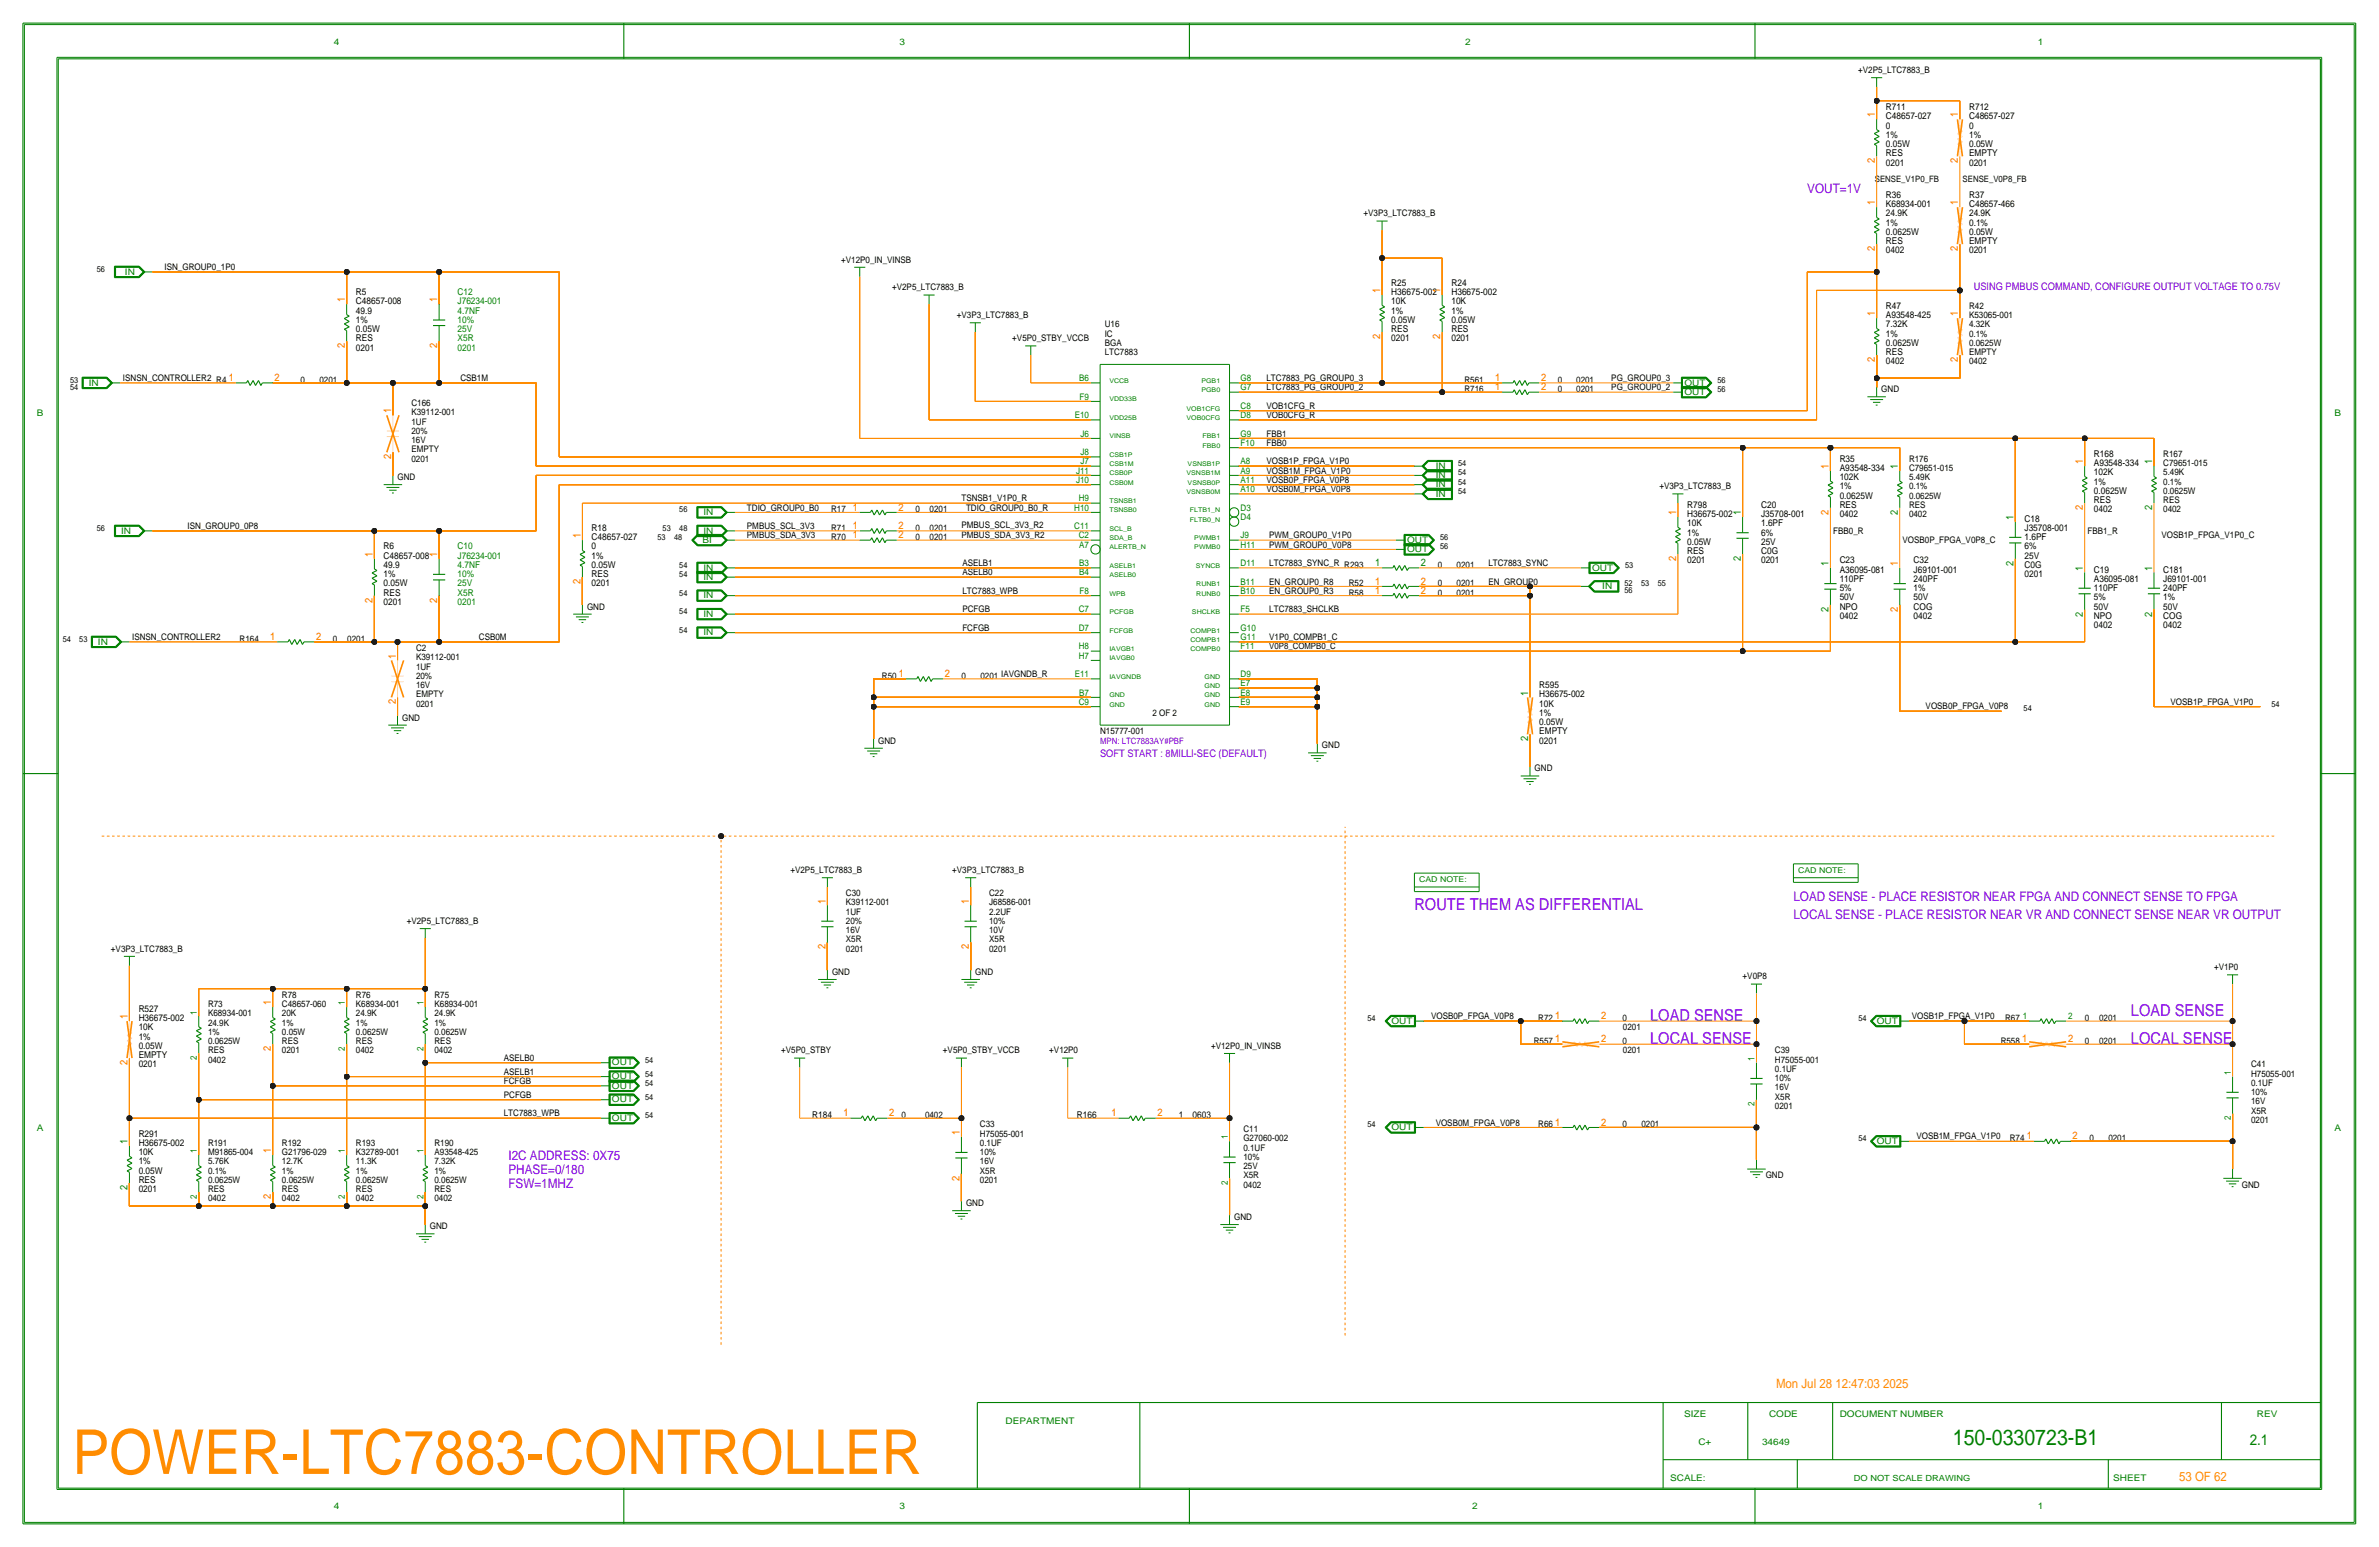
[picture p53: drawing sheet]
<svg xmlns="http://www.w3.org/2000/svg" width="654mm" height="425mm" viewBox="0 0 654 425" stroke-linecap="round" stroke-linejoin="round" font-family="sans-serif">
<defs><g id="words">
<text font-size="17" x="19.9" y="404.8">POWER-LTC7883-CONTROLLER</text>
<text font-size="6" x="536.5" y="397">150-0330723-B1</text>
<g font-size="4.5">
<text x="388.6" y="249.9">ROUTE THEM AS DIFFERENTIAL</text>
<text x="453.4" y="280.4">LOAD SENSE</text>
<text x="585.5" y="279.1">LOAD SENSE</text>
<text x="453.4" y="286.8">LOCAL SENSE</text>
<text x="585.5" y="286.8">LOCAL SENSE</text>
</g>
<text font-size="4.1" x="618.1" y="397">2.1</text>
<g font-size="3.6">
<text x="496.6" y="53.1">VOUT=1V</text>
<text x="492.8" y="247.4">LOAD SENSE - PLACE RESISTOR NEAR FPGA AND CONNECT SENSE TO FPGA</text>
<text x="492.8" y="252.5">LOCAL SENSE - PLACE RESISTOR NEAR VR AND CONNECT SENSE NEAR VR OUTPUT</text>
<text x="139.7" y="322.3">PHASE=0/180</text>
<text x="139.7" y="318.5">I2C ADDRESS: 0X75</text>
<text x="139.7" y="326.1">FSW=1MHZ</text>
</g>
<g font-size="3.5">
<text x="488" y="381.3">Mon Jul 28 12:47:03 2025</text>
<text x="598.7" y="406.8">53 OF 62</text>
</g>
<g font-size="2.9">
<text x="515.1" y="32.3" transform="rotate(-90 515.1 32.3)">1</text>
<text x="538" y="32.3" transform="rotate(-90 538 32.3)">1</text>
<text x="515.1" y="44.9" transform="rotate(-90 515.1 44.9)">2</text>
<text x="538" y="44.9" transform="rotate(-90 538 44.9)">2</text>
<text x="515.1" y="56.4" transform="rotate(-90 515.1 56.4)">1</text>
<text x="538" y="56.4" transform="rotate(-90 538 56.4)">1</text>
<text x="515.1" y="69" transform="rotate(-90 515.1 69)">2</text>
<text x="538" y="69" transform="rotate(-90 538 69)">2</text>
<text x="94.7" y="83.1" transform="rotate(-90 94.7 83.1)">1</text>
<text x="120.1" y="83.1" transform="rotate(-90 120.1 83.1)">1</text>
<text x="379.2" y="80.5" transform="rotate(-90 379.2 80.5)">1</text>
<text x="395.7" y="80.5" transform="rotate(-90 395.7 80.5)">1</text>
<text x="542.3" y="79.8">USING PMBUS COMMAND, CONFIGURE OUTPUT VOLTAGE TO 0.75V</text>
<text x="515.1" y="86.9" transform="rotate(-90 515.1 86.9)">1</text>
<text x="538" y="86.9" transform="rotate(-90 538 86.9)">1</text>
<text x="94.7" y="95.7" transform="rotate(-90 94.7 95.7)">2</text>
<text x="120.1" y="95.7" transform="rotate(-90 120.1 95.7)">2</text>
<text x="379.2" y="93.1" transform="rotate(-90 379.2 93.1)">2</text>
<text x="395.7" y="93.1" transform="rotate(-90 395.7 93.1)">2</text>
<text x="515.1" y="99.5" transform="rotate(-90 515.1 99.5)">2</text>
<text x="538" y="99.5" transform="rotate(-90 538 99.5)">2</text>
<text x="62.8" y="104.6">1</text>
<text x="75.4" y="104.6">2</text>
<text x="410.8" y="107.2">1</text>
<text x="410.8" y="104.6">1</text>
<text x="423.4" y="107.2">2</text>
<text x="423.4" y="104.6">2</text>
<text x="107.4" y="113.5" transform="rotate(-90 107.4 113.5)">1</text>
<text x="107.4" y="126.1" transform="rotate(-90 107.4 126.1)">2</text>
<text x="502.4" y="128.8" transform="rotate(-90 502.4 128.8)">1</text>
<text x="521.5" y="128.8" transform="rotate(-90 521.5 128.8)">1</text>
<text x="572.3" y="127.5" transform="rotate(-90 572.3 127.5)">1</text>
<text x="591.3" y="127.5" transform="rotate(-90 591.3 127.5)">1</text>
<text x="234.3" y="140.2">1</text>
<text x="246.9" y="140.2">2</text>
<text x="460.5" y="141.5" transform="rotate(-90 460.5 141.5)">1</text>
<text x="478.3" y="141.5" transform="rotate(-90 478.3 141.5)">1</text>
<text x="502.4" y="141.4" transform="rotate(-90 502.4 141.4)">2</text>
<text x="521.5" y="141.4" transform="rotate(-90 521.5 141.4)">2</text>
<text x="553.2" y="142.7" transform="rotate(-90 553.2 142.7)">1</text>
<text x="572.3" y="140.1" transform="rotate(-90 572.3 140.1)">2</text>
<text x="591.3" y="140.1" transform="rotate(-90 591.3 140.1)">2</text>
<text x="159.5" y="147.8" transform="rotate(-90 159.5 147.8)">1</text>
<text x="234.3" y="145.3">1</text>
<text x="234.3" y="147.8">1</text>
<text x="246.9" y="145.3">2</text>
<text x="246.9" y="147.8">2</text>
<text x="102.4" y="152.9" transform="rotate(-90 102.4 152.9)">1</text>
<text x="120.1" y="152.9" transform="rotate(-90 120.1 152.9)">1</text>
<text x="377.8" y="155.4">1</text>
<text x="390.4" y="155.4">2</text>
<text x="460.5" y="154.1" transform="rotate(-90 460.5 154.1)">2</text>
<text x="478.3" y="154.1" transform="rotate(-90 478.3 154.1)">2</text>
<text x="502.4" y="155.4" transform="rotate(-90 502.4 155.4)">1</text>
<text x="521.5" y="155.4" transform="rotate(-90 521.5 155.4)">1</text>
<text x="553.2" y="155.3" transform="rotate(-90 553.2 155.3)">2</text>
<text x="159.5" y="160.4" transform="rotate(-90 159.5 160.4)">2</text>
<text x="377.8" y="160.5">1</text>
<text x="390.4" y="160.5">2</text>
<text x="572.3" y="156.7" transform="rotate(-90 572.3 156.7)">1</text>
<text x="591.3" y="156.7" transform="rotate(-90 591.3 156.7)">1</text>
<text x="102.4" y="165.5" transform="rotate(-90 102.4 165.5)">2</text>
<text x="120.1" y="165.5" transform="rotate(-90 120.1 165.5)">2</text>
<text x="377.8" y="163.1">1</text>
<text x="390.4" y="163.1">2</text>
<text x="502.4" y="168" transform="rotate(-90 502.4 168)">2</text>
<text x="521.5" y="168" transform="rotate(-90 521.5 168)">2</text>
<text x="572.3" y="169.3" transform="rotate(-90 572.3 169.3)">2</text>
<text x="591.3" y="169.3" transform="rotate(-90 591.3 169.3)">2</text>
<text x="74.3" y="175.8">1</text>
<text x="86.9" y="175.8">2</text>
<text x="108.7" y="180.8" transform="rotate(-90 108.7 180.8)">1</text>
<text x="247" y="185.9">1</text>
<text x="259.6" y="185.9">2</text>
<text x="419.9" y="191" transform="rotate(-90 419.9 191)">1</text>
<text x="108.7" y="193.4" transform="rotate(-90 108.7 193.4)">2</text>
<text x="419.9" y="203.6" transform="rotate(-90 419.9 203.6)">2</text>
<text x="302.3" y="208">SOFT START : 8MILLI-SEC (DEFAULT)</text>
<text x="226.8" y="248.2" transform="rotate(-90 226.8 248.2)">1</text>
<text x="266.2" y="248.2" transform="rotate(-90 266.2 248.2)">1</text>
<text x="226.8" y="260.8" transform="rotate(-90 226.8 260.8)">2</text>
<text x="266.2" y="260.8" transform="rotate(-90 266.2 260.8)">2</text>
<text x="35.1" y="279.9" transform="rotate(-90 35.1 279.9)">1</text>
<text x="74.4" y="276.1" transform="rotate(-90 74.4 276.1)">1</text>
<text x="427.3" y="279.9">1</text>
<text x="439.9" y="279.9">2</text>
<text x="427.3" y="286.3">1</text>
<text x="439.9" y="286.3">2</text>
<text x="555.6" y="286.3">1</text>
<text x="568.2" y="286.3">2</text>
<text x="35.1" y="292.5" transform="rotate(-90 35.1 292.5)">2</text>
<text x="74.4" y="288.7" transform="rotate(-90 74.4 288.7)">2</text>
<text x="231.8" y="306.6">1</text>
<text x="244.3" y="306.6">2</text>
<text x="263.7" y="311.7" transform="rotate(-90 263.7 311.7)">1</text>
<text x="305.4" y="306.6">1</text>
<text x="318" y="306.6">2</text>
<text x="427.3" y="309.1">1</text>
<text x="439.9" y="309.1">2</text>
<text x="35.1" y="314.2" transform="rotate(-90 35.1 314.2)">1</text>
<text x="74.4" y="316.7" transform="rotate(-90 74.4 316.7)">1</text>
<text x="556.9" y="312.9">1</text>
<text x="569.5" y="312.9">2</text>
<text x="35.1" y="326.8" transform="rotate(-90 35.1 326.8)">2</text>
<text x="74.4" y="329.3" transform="rotate(-90 74.4 329.3)">2</text>
<text x="263.7" y="324.3" transform="rotate(-90 263.7 324.3)">2</text>
</g>
<g font-size="2.6">
<text x="518.2" y="30.2">R711</text>
<text x="518.2" y="35.3">0</text>
<text x="518.2" y="32.8">C48657-027</text>
<text x="541" y="35.3">0</text>
<text x="541" y="30.2">R712</text>
<text x="541" y="32.8">C48657-027</text>
<text x="518.2" y="37.8">1%</text>
<text x="518.2" y="40.4">0.05W</text>
<text x="541" y="37.8">1%</text>
<text x="541" y="40.4">0.05W</text>
<text x="518.2" y="45.5">0201</text>
<text x="518.2" y="42.9">RES</text>
<text x="541" y="42.9">EMPTY</text>
<text x="541" y="45.5">0201</text>
<text x="518.2" y="59.4">24.9K</text>
<text x="518.2" y="54.4">R36</text>
<text x="518.2" y="56.9">K68934-001</text>
<text x="541" y="59.4">24.9K</text>
<text x="541" y="54.4">R37</text>
<text x="541" y="56.9">C48657-466</text>
<text x="518.2" y="64.5">0.0625W</text>
<text x="518.2" y="62">1%</text>
<text x="541" y="64.5">0.05W</text>
<text x="541" y="62">0.1%</text>
<text x="518.2" y="69.6">0402</text>
<text x="518.2" y="67.1">RES</text>
<text x="541" y="69.6">0201</text>
<text x="541" y="67.1">EMPTY</text>
<text x="97.8" y="81">R5</text>
<text x="97.8" y="83.6">C48657-008</text>
<text x="125.7" y="83.6">J76234-001</text>
<text x="382.3" y="78.5">R25</text>
<text x="382.3" y="83.6">10K</text>
<text x="382.3" y="81">H36675-002</text>
<text x="398.8" y="83.6">10K</text>
<text x="398.8" y="78.5">R24</text>
<text x="398.8" y="81">H36675-002</text>
<text x="97.8" y="88.6">1%</text>
<text x="97.8" y="86.1">49.9</text>
<text x="125.7" y="88.6">10%</text>
<text x="125.7" y="86.1">4.7NF</text>
<text x="382.3" y="88.6">0.05W</text>
<text x="382.3" y="86.1">1%</text>
<text x="398.8" y="88.6">0.05W</text>
<text x="398.8" y="86.1">1%</text>
<text x="518.2" y="89.9">7.32K</text>
<text x="518.2" y="84.8">R47</text>
<text x="518.2" y="87.4">A93548-425</text>
<text x="97.8" y="91.2">0.05W</text>
<text x="97.8" y="93.7">RES</text>
<text x="125.7" y="91.2">25V</text>
<text x="125.7" y="93.7">X5R</text>
<text x="382.3" y="93.7">0201</text>
<text x="382.3" y="91.2">RES</text>
<text x="398.8" y="93.7">0201</text>
<text x="398.8" y="91.2">RES</text>
<text x="518.2" y="92.5">1%</text>
<text x="518.2" y="95">0.0625W</text>
<text x="97.8" y="96.3">0201</text>
<text x="125.7" y="96.3">0201</text>
<text x="518.2" y="100.1">0402</text>
<text x="518.2" y="97.5">RES</text>
<text x="575.3" y="125.5">R168</text>
<text x="505.5" y="131.8">102K</text>
<text x="505.5" y="126.7">R35</text>
<text x="505.5" y="129.3">A93548-334</text>
<text x="575.3" y="130.6">102K</text>
<text x="575.3" y="128">A93548-334</text>
<text x="505.5" y="136.9">0.0625W</text>
<text x="505.5" y="134.4">1%</text>
<text x="575.3" y="135.6">0.0625W</text>
<text x="575.3" y="133.1">1%</text>
<text x="463.6" y="139.4">R798</text>
<text x="463.6" y="142">H36675-002</text>
<text x="483.9" y="139.4">C20</text>
<text x="483.9" y="142">J35708-001</text>
<text x="505.5" y="142">0402</text>
<text x="505.5" y="139.4">RES</text>
<text x="556.3" y="143.3">C18</text>
<text x="575.3" y="140.7">0402</text>
<text x="575.3" y="138.2">RES</text>
<text x="162.6" y="148.3">C48657-027</text>
<text x="162.6" y="145.8">R18</text>
<text x="463.6" y="144.5">10K</text>
<text x="463.6" y="147.1">1%</text>
<text x="463.6" y="149.6">0.05W</text>
<text x="483.9" y="147.1">6%</text>
<text x="483.9" y="144.5">1.6PF</text>
<text x="483.9" y="149.6">25V</text>
<text x="556.3" y="148.3">1.6PF</text>
<text x="556.3" y="145.8">J35708-001</text>
<text x="105.4" y="156">49.9</text>
<text x="105.4" y="150.9">R6</text>
<text x="105.4" y="153.4">C48657-008</text>
<text x="125.7" y="153.4">J76234-001</text>
<text x="125.7" y="156">4.7NF</text>
<text x="162.6" y="150.9">0</text>
<text x="162.6" y="153.4">1%</text>
<text x="162.6" y="156">0.05W</text>
<text x="463.6" y="154.7">0201</text>
<text x="463.6" y="152.1">RES</text>
<text x="483.9" y="154.7">0201</text>
<text x="483.9" y="152.1">C0G</text>
<text x="505.5" y="154.7">C23</text>
<text x="525.8" y="154.7">C32</text>
<text x="556.3" y="156">C0G</text>
<text x="556.3" y="150.9">6%</text>
<text x="556.3" y="153.4">25V</text>
<text x="105.4" y="158.5">1%</text>
<text x="105.4" y="161">0.05W</text>
<text x="125.7" y="158.5">10%</text>
<text x="125.7" y="161">25V</text>
<text x="162.6" y="158.5">RES</text>
<text x="162.6" y="161">0201</text>
<text x="505.5" y="159.8">110PF</text>
<text x="505.5" y="157.2">A36095-081</text>
<text x="525.8" y="159.8">240PF</text>
<text x="525.8" y="157.2">J69101-001</text>
<text x="556.3" y="158.5">0201</text>
<text x="575.3" y="157.2">C19</text>
<text x="575.3" y="159.8">A36095-081</text>
<text x="594.4" y="157.2">C181</text>
<text x="594.4" y="159.8">J69101-001</text>
<text x="105.4" y="166.1">0201</text>
<text x="105.4" y="163.6">RES</text>
<text x="125.7" y="166.1">0201</text>
<text x="125.7" y="163.6">X5R</text>
<text x="505.5" y="162.3">5%</text>
<text x="505.5" y="164.8">50V</text>
<text x="505.5" y="167.4">NPO</text>
<text x="525.8" y="167.4">COG</text>
<text x="525.8" y="164.8">50V</text>
<text x="525.8" y="162.3">1%</text>
<text x="575.3" y="162.3">110PF</text>
<text x="575.3" y="164.8">5%</text>
<text x="575.3" y="167.4">50V</text>
<text x="594.4" y="162.3">240PF</text>
<text x="594.4" y="167.4">50V</text>
<text x="594.4" y="164.8">1%</text>
<text x="505.5" y="169.9">0402</text>
<text x="525.8" y="169.9">0402</text>
<text x="575.3" y="172.5">0402</text>
<text x="575.3" y="169.9">NPO</text>
<text x="594.4" y="172.5">0402</text>
<text x="594.4" y="169.9">COG</text>
<text x="422.9" y="189">R595</text>
<text x="422.9" y="191.5">H36675-002</text>
<text x="422.9" y="196.6">1%</text>
<text x="422.9" y="194.1">10K</text>
<text x="422.9" y="199.1">0.05W</text>
<text x="422.9" y="201.7">EMPTY</text>
<text x="422.9" y="204.2">0201</text>
<text x="38.1" y="277.9">R527</text>
<text x="38.1" y="280.4">H36675-002</text>
<text x="38.1" y="283">10K</text>
<text x="38.1" y="285.5">1%</text>
<text x="38.1" y="293.1">0201</text>
<text x="38.1" y="290.6">EMPTY</text>
<text x="38.1" y="288">0.05W</text>
<text x="223.2" y="307.1">R184</text>
<text x="295.9" y="307.1">R166</text>
<text x="323.8" y="307.1">1</text>
<text x="327.7" y="307.1">0603</text>
<text x="38.1" y="312.2">R291</text>
<text x="38.1" y="317.2">10K</text>
<text x="38.1" y="314.7">H36675-002</text>
<text x="38.1" y="322.3">0.05W</text>
<text x="38.1" y="319.8">1%</text>
<text x="38.1" y="327.4">0201</text>
<text x="38.1" y="324.9">RES</text>
</g>
<g font-size="2.6" fill="#008000">
<text x="125.7" y="81">C12</text>
<text x="125.7" y="150.9">C10</text>
</g>
<g font-size="2.5" fill="#008000">
<text x="91.7" y="12.2">4</text>
<text x="340.9" y="114.8">D8</text>
<text x="340.9" y="119.9">G9</text>
<text x="340.9" y="122.4">F10</text>
<text x="340.9" y="130">A9</text>
<text x="296.4" y="137.7">H9</text>
<text x="340.9" y="140.2">D3</text>
<text x="340.9" y="147.8">J9</text>
<text x="340.9" y="185.9">D9</text>
<text x="296.4" y="193.5">C9</text>
<text x="54.1" y="316.7" transform="rotate(-90 54.1 316.7)">1</text>
<text x="94.7" y="316.7" transform="rotate(-90 94.7 316.7)">1</text>
<text x="54.1" y="329.1" transform="rotate(-90 54.1 329.1)">2</text>
<text x="94.7" y="329.1" transform="rotate(-90 94.7 329.1)">2</text>
<text x="337.3" y="325.3" transform="rotate(-90 337.3 325.3)">2</text>
</g>
<g font-size="2.5">
<text x="247.1" y="12.2">3</text>
<text x="402.5" y="12.2">2</text>
<text x="559.9" y="12.2">1</text>
<text x="510.5" y="20.1">+V2P5_LTC7883_B</text>
<text x="374.6" y="59.4">+V3P3_LTC7883_B</text>
<text x="34.3" y="75.4">IN</text>
<text x="45.2" y="74.2">ISN_GROUP0_1P0</text>
<text x="231.1" y="72.1">+V12P0_IN_VINSB</text>
<text x="245.1" y="79.8">+V2P5_LTC7883_B</text>
<text x="262.9" y="87.4">+V3P3_LTC7883_B</text>
<text x="303.5" y="89.9">U16</text>
<text x="541" y="84.8">R42</text>
<text x="541" y="89.9">4.32K</text>
<text x="541" y="87.4">K53065-001</text>
<text x="278.1" y="93.7">+V5P0_STBY_VCCB</text>
<text x="303.5" y="92.5">IC</text>
<text x="303.5" y="95">BGA</text>
<text x="541" y="92.5">0.1%</text>
<text x="541" y="95">0.0625W</text>
<text x="303.5" y="97.5">LTC7883</text>
<text x="541" y="97.5">EMPTY</text>
<text x="541" y="100.1">0402</text>
<text x="24.4" y="105.9">IN</text>
<text x="33.8" y="104.6">ISNSN_CONTROLLER2 R4</text>
<text x="82.6" y="105.2">0</text>
<text x="87.8" y="105.2">0201</text>
<text x="126.5" y="104.6">CSB1M</text>
<text x="296.5" y="104.6">B6</text>
<text x="340.9" y="104.6">G8</text>
<text x="340.9" y="107.2">G7</text>
<text x="348" y="104.6">LTC7883_PG_GROUP0_3</text>
<text x="348" y="107.2">LTC7883_PG_GROUP0_2</text>
<text x="402.4" y="107.7">R716</text>
<text x="402.4" y="105.2">R561</text>
<text x="428" y="107.7">0</text>
<text x="428" y="105.2">0</text>
<text x="433.1" y="107.7">0201</text>
<text x="433.1" y="105.2">0201</text>
<text x="442.7" y="107.2">PG_GROUP0_2</text>
<text x="442.7" y="104.6">PG_GROUP0_3</text>
<text x="462.8" y="105.9">OUT</text>
<text x="516.9" y="107.7">GND</text>
<text x="113" y="111.5">C166</text>
<text x="296.6" y="109.7">F9</text>
<text x="340.9" y="112.3">C8</text>
<text x="348" y="112.3">VOB1CFG_R</text>
<text x="462.8" y="108.5">OUT</text>
<text x="10.2" y="114.3">B</text>
<text x="113" y="119.1">20%</text>
<text x="113" y="116.6">1UF</text>
<text x="113" y="114">K39112-001</text>
<text x="295.3" y="114.8">E10</text>
<text x="296.9" y="119.9">J6</text>
<text x="348" y="114.8">VOB0CFG_R</text>
<text x="348" y="119.9">FBB1</text>
<text x="641.4" y="114.3">B</text>
<text x="113" y="121.7">16V</text>
<text x="113" y="124.2">EMPTY</text>
<text x="296.9" y="125">J8</text>
<text x="348" y="122.4">FBB0</text>
<text x="594.4" y="125.5">R167</text>
<text x="109.2" y="131.8">GND</text>
<text x="113" y="126.7">0201</text>
<text x="295.6" y="130">J11</text>
<text x="296.9" y="127.5">J7</text>
<text x="340.9" y="127.5">A8</text>
<text x="348" y="130">VOSB1M_FPGA_V1P0</text>
<text x="348" y="127.5">VOSB1P_FPGA_V1P0</text>
<text x="394.5" y="128.8">IN</text>
<text x="394.5" y="131.3">IN</text>
<text x="524.5" y="126.7">R176</text>
<text x="524.5" y="131.8">5.49K</text>
<text x="524.5" y="129.3">C79651-015</text>
<text x="594.4" y="130.6">5.49K</text>
<text x="594.4" y="128">C79651-015</text>
<text x="264.2" y="137.7">TSNSB1_V1P0_R</text>
<text x="295.6" y="132.6">J10</text>
<text x="340.9" y="135.1">A10</text>
<text x="340.9" y="132.6">A11</text>
<text x="348" y="135.1">VOSB0M_FPGA_V0P8</text>
<text x="348" y="132.6">VOSB0P_FPGA_V0P8</text>
<text x="394.5" y="133.9">IN</text>
<text x="394.5" y="136.4">IN</text>
<text x="455.9" y="134.4">+V3P3_LTC7883_B</text>
<text x="524.5" y="136.9">0.0625W</text>
<text x="524.5" y="134.4">0.1%</text>
<text x="594.4" y="135.6">0.0625W</text>
<text x="594.4" y="133.1">0.1%</text>
<text x="193.3" y="141.5">IN</text>
<text x="205.2" y="140.2">TDIO_GROUP0_B0</text>
<text x="228.4" y="140.7">R17</text>
<text x="251.5" y="140.7">0</text>
<text x="255.4" y="140.7">0201</text>
<text x="265.4" y="140.2">TDIO_GROUP0_B0_R</text>
<text x="295.2" y="140.2">H10</text>
<text x="340.9" y="142.7">D4</text>
<text x="524.5" y="142">0402</text>
<text x="524.5" y="139.4">RES</text>
<text x="594.4" y="140.7">0402</text>
<text x="594.4" y="138.2">RES</text>
<text x="33.3" y="146.6">IN</text>
<text x="51.6" y="145.3">ISN_GROUP0_0P8</text>
<text x="193" y="149.1">BI</text>
<text x="193.3" y="146.6">IN</text>
<text x="205.2" y="145.3">PMBUS_SCL_3V3</text>
<text x="205.2" y="147.8">PMBUS_SDA_3V3</text>
<text x="228.4" y="145.8">R71</text>
<text x="228.4" y="148.3">R70</text>
<text x="251.5" y="145.8">0</text>
<text x="251.5" y="148.3">0</text>
<text x="255.4" y="145.8">0201</text>
<text x="255.4" y="148.3">0201</text>
<text x="264.2" y="147.8">PMBUS_SDA_3V3_R2</text>
<text x="264.2" y="145.1">PMBUS_SCL_3V3_R2</text>
<text x="295.2" y="145.3">C11</text>
<text x="296.4" y="147.8">C2</text>
<text x="348.7" y="147.8">PWM_GROUP0_V1P0</text>
<text x="386.6" y="149.1">OUT</text>
<text x="503.7" y="146.6">FBB0_R</text>
<text x="522.7" y="149.1">VOSB0P_FPGA_V0P8_C</text>
<text x="573.5" y="146.6">FBB1_R</text>
<text x="593.9" y="147.8">VOSB1P_FPGA_V1P0_C</text>
<text x="264.4" y="155.4">ASELB1</text>
<text x="296.5" y="150.4">A7</text>
<text x="296.5" y="155.4">B3</text>
<text x="340.9" y="150.4">H11</text>
<text x="340.9" y="155.4">D11</text>
<text x="348.7" y="155.4">LTC7883_SYNC_R R293</text>
<text x="348.7" y="150.4">PWM_GROUP0_V0P8</text>
<text x="386.6" y="151.6">OUT</text>
<text x="395" y="156">0</text>
<text x="400.2" y="156">0201</text>
<text x="408.9" y="155.4">LTC7883_SYNC</text>
<text x="193.3" y="156.7">IN</text>
<text x="193.3" y="159.3">IN</text>
<text x="264.4" y="158">ASELB0</text>
<text x="296.5" y="158">B4</text>
<text x="340.9" y="160.5">B11</text>
<text x="348.7" y="160.5">EN_GROUP0_R8</text>
<text x="370.6" y="161">R52</text>
<text x="395" y="161">0</text>
<text x="400.2" y="161">0201</text>
<text x="408.9" y="160.5">EN_GROUP0</text>
<text x="437.4" y="156.7">OUT</text>
<text x="440.2" y="161.8">IN</text>
<text x="161.3" y="167.4">GND</text>
<text x="193.3" y="164.3">IN</text>
<text x="264.4" y="163.1">LTC7883_WPB</text>
<text x="296.6" y="163.1">F8</text>
<text x="340.9" y="163.1">B10</text>
<text x="348.7" y="163.1">EN_GROUP0_R3</text>
<text x="370.6" y="163.6">R58</text>
<text x="395" y="163.6">0</text>
<text x="400.2" y="163.6">0201</text>
<text x="193.3" y="169.4">IN</text>
<text x="264.4" y="168.1">PCFGB</text>
<text x="264.4" y="173.2">FCFGB</text>
<text x="296.4" y="168.1">C7</text>
<text x="296.4" y="173.2">D7</text>
<text x="340.9" y="168.1">F5</text>
<text x="340.9" y="173.2">G10</text>
<text x="348.7" y="168.1">LTC7883_SHCLKB</text>
<text x="26.9" y="177">IN</text>
<text x="36.3" y="175.8">ISNSN_CONTROLLER2</text>
<text x="65.8" y="176.3">R164</text>
<text x="91.5" y="176.3">0</text>
<text x="95.4" y="176.3">0201</text>
<text x="114.3" y="178.8">C2</text>
<text x="131.6" y="175.8">CSB0M</text>
<text x="193.3" y="174.5">IN</text>
<text x="296.4" y="178.3">H8</text>
<text x="340.9" y="175.8">G11</text>
<text x="340.9" y="178.3">F11</text>
<text x="348.7" y="175.8">V1P0_COMPB1_C</text>
<text x="114.3" y="181.4">K39112-001</text>
<text x="114.3" y="183.9">1UF</text>
<text x="295.3" y="185.9">E11</text>
<text x="296.4" y="180.8">H7</text>
<text x="114.3" y="189">16V</text>
<text x="114.3" y="186.4">20%</text>
<text x="114.3" y="191.5">EMPTY</text>
<text x="242.3" y="186.4">R50</text>
<text x="264.2" y="186.4">0</text>
<text x="269.4" y="186.4">0201 IAVGNDB_R</text>
<text x="296.5" y="191">B7</text>
<text x="340.9" y="188.5">E7</text>
<text x="340.9" y="191">E8</text>
<text x="110.5" y="197.9">GND</text>
<text x="114.3" y="194.1">0201</text>
<text x="316.7" y="196.6">2 OF 2</text>
<text x="340.9" y="193.5">E9</text>
<text x="529.1" y="194.8">VOSB0P_FPGA_V0P8</text>
<text x="596.4" y="193.5">VOSB1P_FPGA_V1P0</text>
<text x="302.3" y="201.7">N15777-001</text>
<text x="241.3" y="204.2">GND</text>
<text x="363.2" y="205.5">GND</text>
<text x="421.6" y="211.8">GND</text>
<text x="217.2" y="239.8">+V2P5_LTC7883_B</text>
<text x="261.6" y="239.8">+V3P3_LTC7883_B</text>
<text x="232.4" y="246.1">C30</text>
<text x="232.4" y="248.7">K39112-001</text>
<text x="232.4" y="251.2">1UF</text>
<text x="271.8" y="251.2">2.2UF</text>
<text x="271.8" y="246.1">C22</text>
<text x="271.8" y="248.7">J68586-001</text>
<text x="111.8" y="253.7">+V2P5_LTC7883_B</text>
<text x="232.4" y="256.3">16V</text>
<text x="232.4" y="253.7">20%</text>
<text x="271.8" y="253.7">10%</text>
<text x="271.8" y="256.3">10V</text>
<text x="30.5" y="261.4">+V3P3_LTC7883_B</text>
<text x="232.4" y="261.4">0201</text>
<text x="232.4" y="258.8">X5R</text>
<text x="271.8" y="261.4">0201</text>
<text x="271.8" y="258.8">X5R</text>
<text x="228.6" y="267.7">GND</text>
<text x="268" y="267.7">GND</text>
<text x="478.8" y="269">+V0P8</text>
<text x="608.3" y="266.4">+V1P0</text>
<text x="77.5" y="274.1">R78</text>
<text x="97.8" y="274.1">R76</text>
<text x="119.4" y="274.1">R75</text>
<text x="54.1" y="278.6" transform="rotate(-90 54.1 278.6)">1</text>
<text x="57.1" y="281.7">24.9K</text>
<text x="57.1" y="279.1">K68934-001</text>
<text x="57.1" y="276.6">R73</text>
<text x="77.5" y="279.1">20K</text>
<text x="77.5" y="281.7">1%</text>
<text x="77.5" y="276.6">C48657-060</text>
<text x="94.7" y="276.1" transform="rotate(-90 94.7 276.1)">1</text>
<text x="97.8" y="279.1">24.9K</text>
<text x="97.8" y="281.7">1%</text>
<text x="97.8" y="276.6">K68934-001</text>
<text x="116.3" y="276.1" transform="rotate(-90 116.3 276.1)">1</text>
<text x="119.4" y="279.1">24.9K</text>
<text x="119.4" y="281.7">1%</text>
<text x="119.4" y="276.6">K68934-001</text>
<text x="382.3" y="281.2">OUT</text>
<text x="393.2" y="279.9">VOSB0P_FPGA_V0P8</text>
<text x="422.7" y="280.4">R72</text>
<text x="445.8" y="280.4">0</text>
<text x="515.7" y="281.2">OUT</text>
<text x="525.3" y="279.9">VOSB1P_FPGA_V1P0</text>
<text x="550.9" y="280.4">R67</text>
<text x="555.8" y="279.9">1</text>
<text x="568.2" y="279.9">2</text>
<text x="572.8" y="280.4">0</text>
<text x="576.7" y="280.4">0201</text>
<text x="57.1" y="284.2">1%</text>
<text x="57.1" y="286.8">0.0625W</text>
<text x="77.5" y="286.8">RES</text>
<text x="77.5" y="284.2">0.05W</text>
<text x="97.8" y="284.2">0.0625W</text>
<text x="97.8" y="286.8">RES</text>
<text x="119.4" y="286.8">RES</text>
<text x="119.4" y="284.2">0.0625W</text>
<text x="421.4" y="286.8">R557</text>
<text x="445.8" y="286.8">0</text>
<text x="445.9" y="283">0201</text>
<text x="549.7" y="286.8">R558</text>
<text x="572.8" y="286.8">0</text>
<text x="576.7" y="286.8">0201</text>
<text x="54.1" y="291" transform="rotate(-90 54.1 291)">2</text>
<text x="57.1" y="291.8">0402</text>
<text x="57.1" y="289.3">RES</text>
<text x="77.5" y="289.3">0201</text>
<text x="94.7" y="288.5" transform="rotate(-90 94.7 288.5)">2</text>
<text x="97.8" y="289.3">0402</text>
<text x="116.3" y="288.5" transform="rotate(-90 116.3 288.5)">2</text>
<text x="119.4" y="289.3">0402</text>
<text x="138.4" y="291.3">ASELB0</text>
<text x="168.1" y="292.6">OUT</text>
<text x="214.6" y="289.3">+V5P0_STBY</text>
<text x="259.1" y="289.3">+V5P0_STBY_VCCB</text>
<text x="288.3" y="289.3">+V12P0</text>
<text x="332.7" y="288">+V12P0_IN_VINSB</text>
<text x="445.9" y="289.3">0201</text>
<text x="482.1" y="291.3" transform="rotate(-90 482.1 291.3)">1</text>
<text x="487.7" y="291.8">H75055-001</text>
<text x="487.7" y="289.3">C39</text>
<text x="618.5" y="293.1">C41</text>
<text x="138.4" y="295.1">ASELB1</text>
<text x="138.4" y="297.7">FCFGB</text>
<text x="168.1" y="299">OUT</text>
<text x="168.1" y="296.4">OUT</text>
<text x="487.7" y="294.4">0.1UF</text>
<text x="487.7" y="296.9">10%</text>
<text x="487.7" y="299.5">16V</text>
<text x="612.9" y="295.1" transform="rotate(-90 612.9 295.1)">1</text>
<text x="618.5" y="295.7">H75055-001</text>
<text x="618.5" y="298.2">0.1UF</text>
<text x="138.4" y="301.5">PCFGB</text>
<text x="168.1" y="302.8">OUT</text>
<text x="482.1" y="303.7" transform="rotate(-90 482.1 303.7)">2</text>
<text x="487.7" y="304.5">0201</text>
<text x="487.7" y="302">X5R</text>
<text x="618.5" y="300.7">10%</text>
<text x="618.5" y="305.8">X5R</text>
<text x="618.5" y="303.3">16V</text>
<text x="10.2" y="310.6">A</text>
<text x="138.4" y="306.6">LTC7883_WPB</text>
<text x="168.1" y="307.8">OUT</text>
<text x="247.7" y="307.1">0</text>
<text x="254.2" y="307.1">0402</text>
<text x="269.2" y="309.6">C33</text>
<text x="341.6" y="310.9">C11</text>
<text x="382.3" y="310.4">OUT</text>
<text x="394.5" y="309.1">VOSB0M_FPGA_V0P8</text>
<text x="422.7" y="309.6">R66</text>
<text x="445.8" y="309.6">0</text>
<text x="451" y="309.6">0201</text>
<text x="612.9" y="307.6" transform="rotate(-90 612.9 307.6)">2</text>
<text x="618.5" y="308.4">0201</text>
<text x="641.4" y="310.6">A</text>
<text x="57.1" y="314.7">R191</text>
<text x="57.1" y="317.2">M91865-004</text>
<text x="77.5" y="314.7">R192</text>
<text x="77.5" y="317.2">G21796-029</text>
<text x="97.8" y="314.7">R193</text>
<text x="97.8" y="317.2">K32789-001</text>
<text x="116.3" y="316.7" transform="rotate(-90 116.3 316.7)">1</text>
<text x="119.4" y="314.7">R190</text>
<text x="119.4" y="317.2">A93548-425</text>
<text x="269.2" y="314.7">0.1UF</text>
<text x="269.2" y="317.2">10%</text>
<text x="269.2" y="312.2">H75055-001</text>
<text x="337.3" y="312.9" transform="rotate(-90 337.3 312.9)">1</text>
<text x="341.6" y="316">0.1UF</text>
<text x="341.6" y="313.4">G27060-002</text>
<text x="515.7" y="314.2">OUT</text>
<text x="526.5" y="312.9">VOSB1M_FPGA_V1P0</text>
<text x="552.2" y="313.4">R74</text>
<text x="574.1" y="313.4">0</text>
<text x="579.3" y="313.4">0201</text>
<text x="57.1" y="319.8">5.76K</text>
<text x="57.1" y="322.3">0.1%</text>
<text x="77.5" y="319.8">12.7K</text>
<text x="77.5" y="322.3">1%</text>
<text x="97.8" y="322.3">1%</text>
<text x="97.8" y="319.8">11.3K</text>
<text x="119.4" y="319.8">7.32K</text>
<text x="119.4" y="322.3">1%</text>
<text x="269.2" y="319.8">16V</text>
<text x="269.2" y="322.3">X5R</text>
<text x="341.6" y="318.5">10%</text>
<text x="341.6" y="323.6">X5R</text>
<text x="341.6" y="321.1">25V</text>
<text x="485.1" y="323.6">GND</text>
<text x="57.1" y="329.9">0402</text>
<text x="57.1" y="327.4">RES</text>
<text x="57.1" y="324.9">0.0625W</text>
<text x="77.5" y="329.9">0402</text>
<text x="77.5" y="324.9">0.0625W</text>
<text x="77.5" y="327.4">RES</text>
<text x="97.8" y="329.9">0402</text>
<text x="97.8" y="324.9">0.0625W</text>
<text x="97.8" y="327.4">RES</text>
<text x="116.3" y="329.1" transform="rotate(-90 116.3 329.1)">2</text>
<text x="119.4" y="329.9">0402</text>
<text x="119.4" y="324.9">0.0625W</text>
<text x="119.4" y="327.4">RES</text>
<text x="269.2" y="324.9">0201</text>
<text x="341.6" y="326.1">0402</text>
<text x="616" y="326.1">GND</text>
<text x="265.4" y="331.2">GND</text>
<text x="339.1" y="335">GND</text>
<text x="118.1" y="337.6">GND</text>
<text x="462.7" y="389.1">SIZE</text>
<text x="486.1" y="389.1">CODE</text>
<text x="505.5" y="389.1">DOCUMENT NUMBER</text>
<text x="620.1" y="389.1">REV</text>
<text x="276.3" y="391.1">DEPARTMENT</text>
<text x="466.6" y="397">C+</text>
<text x="484.1" y="397">34649</text>
<text x="458.9" y="406.8">SCALE:</text>
<text x="580.6" y="406.8">SHEET</text>
<text x="91.7" y="414.5">4</text>
<text x="247.1" y="414.5">3</text>
<text x="404.5" y="414.5">2</text>
<text x="559.9" y="414.5">1</text>
</g>
<g font-size="2.4">
<text x="515.1" y="50">SENSE_V1P0_FB</text>
<text x="539.2" y="50">SENSE_V0P8_FB</text>
<text x="348.7" y="178.3">V0P8_COMPB0_C</text>
<text x="302.3" y="204.2">MPN: LTC7883AY#PBF</text>
</g>
<g font-size="2.3">
<text x="26.6" y="74.7">56</text>
<text x="19.3" y="105.2">53</text>
<text x="19.3" y="107">54</text>
<text x="471.9" y="105.2">56</text>
<text x="471.9" y="107.7">56</text>
<text x="400.6" y="130.6">54</text>
<text x="400.6" y="128">54</text>
<text x="400.6" y="135.6">54</text>
<text x="400.6" y="133.1">54</text>
<text x="186.6" y="140.7">56</text>
<text x="26.6" y="145.8">56</text>
<text x="180.6" y="148.3">53</text>
<text x="182.1" y="145.8">53</text>
<text x="185.2" y="148.3">48</text>
<text x="186.6" y="145.8">48</text>
<text x="395.7" y="148.3">56</text>
<text x="186.6" y="156">54</text>
<text x="395.7" y="150.9">56</text>
<text x="446.5" y="156">53</text>
<text x="186.6" y="158.5">54</text>
<text x="446.3" y="161">52</text>
<text x="450.9" y="161">53</text>
<text x="455.5" y="161">55</text>
<text x="186.6" y="163.6">54</text>
<text x="446.3" y="162.9">56</text>
<text x="186.6" y="168.7">54</text>
<text x="186.6" y="173.7">54</text>
<text x="17.2" y="176.3">54</text>
<text x="21.8" y="176.3">53</text>
<text x="556" y="195.3">54</text>
<text x="624.1" y="194.1">54</text>
<text x="375.7" y="280.4">54</text>
<text x="510.6" y="280.4">54</text>
<text x="177.2" y="291.8">54</text>
<text x="177.2" y="295.7">54</text>
<text x="177.2" y="298.2">54</text>
<text x="177.2" y="302">54</text>
<text x="177.2" y="307.1">54</text>
<text x="375.7" y="309.6">54</text>
<text x="510.6" y="313.4">54</text>
<text x="509.4" y="406.8">DO NOT SCALE DRAWING</text>
</g>
<g font-size="2.2">
<text x="494" y="239.8">CAD NOTE:</text>
<text x="389.9" y="242.3">CAD NOTE:</text>
</g>
<g font-size="1.8">
<text x="304.8" y="105.2">VCCB</text>
<text x="330.1" y="107.7">PGB0</text>
<text x="330.1" y="105.2">PGB1</text>
<text x="304.8" y="110.2">VDD33B</text>
<text x="326" y="112.8">VOB1CFG</text>
<text x="304.8" y="115.3">VDD25B</text>
<text x="326" y="115.3">VOB0CFG</text>
<text x="304.8" y="125.5">CSB1P</text>
<text x="304.8" y="120.4">VINSB</text>
<text x="330.4" y="120.4">FBB1</text>
<text x="330.4" y="122.9">FBB0</text>
<text x="304.8" y="130.6">CSB0P</text>
<text x="304.8" y="128">CSB1M</text>
<text x="326" y="130.6">VSNSB1M</text>
<text x="326.3" y="128">VSNSB1P</text>
<text x="304.8" y="133.1">CSB0M</text>
<text x="326" y="135.6">VSNSB0M</text>
<text x="326.3" y="133.1">VSNSB0P</text>
<text x="304.8" y="138.2">TSNSB1</text>
<text x="304.8" y="140.7">TSNSB0</text>
<text x="327" y="143.3">FLTB0_N</text>
<text x="327" y="140.7">FLTB1_N</text>
<text x="304.8" y="148.3">SDA_B</text>
<text x="304.8" y="145.8">SCL_B</text>
<text x="328.1" y="148.3">PWMB1</text>
<text x="304.8" y="156">ASELB1</text>
<text x="304.8" y="150.9">ALERTB_N</text>
<text x="328.1" y="150.9">PWMB0</text>
<text x="328.6" y="156">SYNCB</text>
<text x="304.8" y="158.5">ASELB0</text>
<text x="328.7" y="161">RUNB1</text>
<text x="304.8" y="163.6">WPB</text>
<text x="328.7" y="163.6">RUNB0</text>
<text x="304.8" y="173.7">FCFGB</text>
<text x="304.8" y="168.7">PCFGB</text>
<text x="327.1" y="173.7">COMPB1</text>
<text x="327.5" y="168.7">SHCLKB</text>
<text x="304.8" y="178.8">IAVGB1</text>
<text x="327.1" y="176.3">COMPB1</text>
<text x="327.1" y="178.8">COMPB0</text>
<text x="304.8" y="181.4">IAVGB0</text>
<text x="304.8" y="191.5">GND</text>
<text x="304.8" y="186.4">IAVGNDB</text>
<text x="331" y="191.5">GND</text>
<text x="331" y="189">GND</text>
<text x="331" y="186.4">GND</text>
<text x="304.8" y="194.1">GND</text>
<text x="331" y="194.1">GND</text>
</g>
</g></defs>
<!-- layer: Print Layer -->
<g fill="none" stroke="#000" stroke-width=".27">
<path d="M6.7 6.8h640.1zM6.7 6.8v411.3zM15.6 15.7h622.3zM15.6 15.7v393.3zM637.9 15.7v393.3zM646.8 6.8v411.3zM514.1 21.3h3zM515.6 27.7h22.9zM515.6 27.7v5.1zM515.6 23.9v3.8zM515.6 21.3v2.6zM515.6 40v2.9z"/>
<path d="M515.6 32.8v2.8zM538.5 40v2.9zM538.5 32.8v2.8zM538.5 27.7v5.1zM515.6 42.9v14zM515.6 56.9v2.8zM538.5 56.9v2.8zM538.5 42.9v14zM31.4 73.1h6.9zM31.4 73.1v3.2zM31.4 76.3h6.9zM31.5 73.2h6.7z"/>
<path d="M31.5 73.2v2.9zM31.5 76.1h6.7zM31.6 73.3h6.6zM31.6 73.3v2.7zM31.6 76h6.6zM31.7 73.4h6.4zM31.7 73.4v2.5zM31.7 75.9h6.4zM38.1 73.4l1.3 1.3zM38.2 73.3l1.3 1.4zM38.2 76l1.3-1.3zM38.2 73.2l1.5 1.5z"/>
<path d="M38.3 73.1l1.5 1.6zM38.3 76.3l1.5-1.6zM39.4 74.7h2.5zM39.4 74.7l-1.3 1.2zM39.7 74.7l-1.5 1.4zM41.9 74.7h53.3zM95.2 74.7h25.4zM95.2 74.7v8.9zM120.6 74.7h33.1zM120.6 74.7v8.9zM153.7 74.7v50.8zM234.7 73.4h3z"/>
<path d="M236.2 75.9v44.5zM236.2 73.4v2.5zM378.2 60.7h3.1zM379.7 70.9h16.5zM379.7 63.2v7.7zM379.7 70.9v10.1zM379.7 60.7v2.5zM396.2 70.9v10.1zM496.6 74.7v38.1zM496.6 74.7h19zM499.1 79.8v35.5zM499.1 79.8h39.4z"/>
<path d="M515.6 67.1v7.6zM515.6 74.7v12.7zM515.6 64.1v3zM538.5 64.1v3zM538.5 67.1v12.7zM538.5 79.8v7.6zM95.2 90.8v2.9zM95.2 83.6v2.8zM95.2 93.7v11.5zM120.6 89.4v4.3zM120.6 83.6v4.3zM120.6 93.7v11.5z"/>
<path d="M253.7 81h3.1zM255.3 83.6v31.7zM255.3 81v2.6zM266.4 88.6h3.1zM268 91.2v19zM268 88.6v2.6zM281.7 95h3zM283.2 97.5v7.7zM283.2 95v2.5zM379.7 88.2v3zM379.7 81v2.9zM379.7 91.2v14z"/>
<path d="M396.2 91.2v16.5zM396.2 88.2v3zM396.2 81v2.9zM515.6 97.5v6.4zM515.6 94.6v2.9zM515.6 87.4v2.8zM538.5 94.6v2.9zM538.5 87.4v2.8zM538.5 97.5v6.4zM22.6 103.6v3.1zM22.6 106.7h6.8zM22.6 103.6h6.8z"/>
<path d="M22.7 103.7h6.6zM22.7 103.7v2.9zM22.7 106.6h6.6zM22.8 103.8h6.5zM22.8 103.8v2.7zM22.8 106.5h6.5zM22.9 103.9h6.3zM22.9 103.9v2.5zM22.9 106.4h6.3zM29.2 103.9l1.3 1.3zM29.3 103.8l1.3 1.4zM29.3 106.5l1.3-1.3z"/>
<path d="M29.3 103.7l1.5 1.5zM29.4 103.6l1.5 1.6zM29.4 106.7l1.5-1.5zM30.5 105.2h2.5zM30.5 105.2l-1.3 1.2zM30.8 105.2l-1.5 1.4zM33 105.2h31.8zM64.8 105.2h2.9zM72.1 105.2h2.8zM74.9 105.2h20.3zM95.2 105.2h12.7zM107.9 119.9v4.3z"/>
<path d="M107.9 114v4.4zM107.9 105.2h12.7zM107.9 105.2v8.8zM120.6 105.2h26.7zM147.3 105.2v22.8zM255.3 115.3h44.4zM268 110.2h31.7zM283.2 105.2h16.5zM299.7 115.3h2.6zM299.7 110.2h2.6zM299.7 105.2h2.6zM302.3 100.1h35.5z"/>
<path d="M302.3 100.1v99zM337.8 115.3h2.6zM337.8 112.8h2.6zM337.8 107.7h2.6zM337.8 105.2h2.6zM337.8 100.1v99zM340.4 107.7h55.8zM340.4 105.2h39.3zM340.4 115.3h158.7zM340.4 112.8h156.2zM379.7 105.2h33zM396.2 107.7h16.5z"/>
<path d="M412.7 107.7h3zM412.7 105.2h3zM420.1 107.7h2.8zM420.1 105.2h2.8zM422.9 107.7h36.8zM422.9 105.2h36.8zM459.7 107.7h2.6zM459.7 105.2h2.6zM462 106.1h6.8zM462 109.3h6.8zM462 106.1v3.2zM462 103.6h6.8z"/>
<path d="M462 106.7h6.8zM462 103.6v3.1zM462.1 106.2h6.6zM462.1 106.2v3zM462.1 109.2h6.6zM462.1 103.7h6.6zM462.1 103.7v2.9zM462.1 106.6h6.6zM462.2 106.3h6.5zM462.2 106.3v2.8zM462.2 109.1h6.5zM462.2 103.8h6.5z"/>
<path d="M462.2 103.8v2.7zM462.2 106.5h6.5zM462.3 106.4h6.3zM462.3 106.4v2.6zM462.3 109h6.3zM462.3 103.9h6.3zM462.3 103.9v2.5zM468.6 106.4l1.3 1.3zM468.6 103.9l1.3 1.3zM468.7 106.3l1.4 1.4zM468.7 109.1l1.4-1.4zM468.7 103.8l1.4 1.4z"/>
<path d="M468.7 106.5l1.4-1.3zM468.7 106.2l1.5 1.5zM468.7 109.2l1.5-1.5zM468.7 103.7l1.5 1.5zM468.7 106.6l1.5-1.4zM468.8 106.1l1.6 1.6zM468.8 109.3l1.6-1.6zM468.8 103.6l1.6 1.6zM468.8 106.7l1.6-1.5zM469.9 107.7l-1.3 1.3zM469.9 105.2l-1.3 1.2zM513.1 109h5.1z"/>
<path d="M513.8 109.7h3.6zM514.6 110.5h2zM515.4 111.3h.5zM515.6 103.9h22.9zM515.6 103.9v2.5zM515.6 106.4v2.6zM105.4 133.1h5.1zM106.2 133.9h3.5zM106.9 134.6h2.1zM107.7 135.4h.5zM107.9 130.6v2.5zM107.9 124.2v6.4z"/>
<path d="M147.3 128h152.4zM147.3 130.6v15.2zM147.3 130.6h152.4zM153.7 133.1v43.2zM153.7 133.1h146zM153.7 125.5h146zM160 138.2h139.7zM160 138.2v10.1zM191.5 139.1v3.2zM191.5 139.1h6.8zM191.6 139.2h6.6zM191.6 139.2v3z"/>
<path d="M191.7 139.3h6.5zM191.7 139.3v2.8zM191.8 139.4h6.3zM191.8 139.4v2.6zM198.1 139.4l1.3 1.3zM198.2 139.3l1.3 1.4zM198.2 139.2l1.5 1.5zM198.3 139.1l1.5 1.6zM236.2 120.4h63.5zM299.7 138.2h2.6zM299.7 130.6h2.6zM299.7 125.5h2.6z"/>
<path d="M299.7 133.1h2.6zM299.7 128h2.6zM299.7 120.4h2.6zM337.8 130.6h2.6zM337.8 133.1h2.6zM337.8 135.6h2.6zM337.8 128h2.6zM337.8 120.4h2.6zM337.8 122.9h2.6zM340.4 128h48.2zM340.4 130.6h48.2zM340.4 133.1h48.2z"/>
<path d="M340.4 135.6h48.2zM340.4 120.4h213.3zM340.4 122.9h138.4zM388.6 133.1h2.6zM388.6 128h2.6zM388.6 135.6h2.6zM388.6 130.6h2.6zM390.7 133.1l1.6-1.6zM390.7 133.1l1.6 1.6zM390.7 128l1.6-1.6zM390.7 128l1.6 1.6zM390.7 135.6l1.6-1.5z"/>
<path d="M390.7 135.6l1.6 1.6zM390.7 130.6l1.6-1.6zM390.7 130.6l1.6 1.5zM390.9 133.1l1.4 1.5zM390.9 128l1.4 1.5zM390.9 135.6l1.4 1.5zM390.9 130.6l1.4 1.4zM391 133.1l1.4-1.4zM391 133.1l1.4 1.4zM391 128l1.4-1.4zM391 128l1.4 1.4zM391 135.6l1.4-1.3z"/>
<path d="M391 135.6l1.4 1.4zM391 130.6l1.4-1.4zM391 130.6l1.4 1.3zM391.2 133.1l1.2 1.3zM391.2 128l1.2 1.3zM391.2 135.6l1.2 1.3zM391.2 130.6l1.2 1.2zM392.3 134.7h6.8zM392.3 131.5h6.8zM392.3 129.6h6.8zM392.3 126.4h6.8zM392.3 137.2h6.8z"/>
<path d="M392.3 134.1h6.8zM392.3 132.1h6.8zM392.3 129h6.8zM392.3 131.6l-1.4 1.5zM392.3 131.6h6.7zM392.3 134.6h6.7zM392.3 126.5l-1.4 1.5zM392.3 126.5h6.7zM392.3 129.5h6.7zM392.3 134.2l-1.4 1.4zM392.3 134.2h6.7zM392.3 137.1h6.7z"/>
<path d="M392.3 129.1l-1.4 1.5zM392.3 129.1h6.7zM392.3 132h6.7zM392.4 131.7h6.5zM392.4 134.5h6.5zM392.4 126.6h6.5zM392.4 129.4h6.5zM392.4 134.3h6.5zM392.4 137h6.5zM392.4 129.2h6.5zM392.4 131.9h6.5zM392.4 131.8l-1.2 1.3z"/>
<path d="M392.4 131.8h6.4zM392.4 134.4h6.4zM392.4 126.7l-1.2 1.3zM392.4 126.7h6.4zM392.4 129.3h6.4zM392.4 134.4l-1.2 1.2zM392.4 136.9h6.4zM392.4 129.3l-1.2 1.3zM398.8 131.8v2.6zM398.8 126.7v2.6zM398.8 134.4v2.5zM398.8 129.3v2.5z"/>
<path d="M398.9 131.7v2.8zM398.9 126.6v2.8zM398.9 134.3v2.7zM398.9 129.2v2.7zM399 131.6v3zM399 126.5v3zM399 134.2v2.9zM399 129.1v2.9zM399.1 131.5v3.2zM399.1 126.4v3.2zM399.1 134.1v3.1zM399.1 129v3.1z"/>
<path d="M459.5 135.6h3zM461 135.6v2.6zM461 138.2v3.8zM478.8 122.9h24.1zM478.8 122.9v19.1zM502.9 139.4v16.6zM502.9 122.9h19.1zM502.9 122.9v6.4zM502.9 136.5v2.9zM502.9 129.3v2.8zM522 139.4v16.6zM522 122.9v6.4z"/>
<path d="M522 136.5v2.9zM522 129.3v2.8zM553.7 120.4h19.1zM553.7 120.4v22.9zM572.8 138.2v19zM572.8 120.4h19zM572.8 120.4v7.6zM572.8 135.2v3zM572.8 128v2.9zM591.8 138.2v19zM591.8 120.4v7.6zM591.8 135.2v3z"/>
<path d="M591.8 128v2.9zM31.4 144.2v3.2zM31.4 147.4h6.9zM31.4 144.2h6.9zM31.5 144.3h6.7zM31.5 144.3v3zM31.5 147.3h6.7zM31.6 144.4h6.6zM31.6 144.4v2.8zM31.6 147.2h6.6zM31.7 144.5h6.4zM31.7 144.5v2.6z"/>
<path d="M31.7 147.1h6.4zM38.1 144.5l1.3 1.3zM38.2 144.4l1.3 1.4zM38.2 147.2l1.3-1.4zM38.2 144.3l1.5 1.5zM38.3 144.2l1.5 1.6zM38.3 147.4l1.5-1.6zM39.4 145.8h2.5zM39.4 145.8l-1.3 1.3zM39.7 145.8l-1.5 1.5zM41.9 145.8h61zM102.9 145.8h17.7z"/>
<path d="M102.9 145.8v7.6zM102.9 153.4v2.9zM120.6 159.3v4.3zM120.6 153.4v4.3zM120.6 145.8h26.7zM120.6 145.8v7.6zM160 158.5v7.6zM160 155.5v3zM160 148.3v2.9zM190 148.3l1.6 1.6zM190.2 148.3l1.5 1.5zM190.3 148.3l1.4-1.3z"/>
<path d="M190.3 148.3l1.4 1.4zM190.5 148.3l1.3-1.2zM190.5 148.3l1.3 1.3zM191.5 144.2v3.2zM191.5 147.4h6.8zM191.5 144.2h6.8zM191.5 142.3h6.8zM191.5 154.4v3.1zM191.5 157.5h6.8zM191.5 154.4h6.8zM191.5 156.9v3.2zM191.5 156.9h6.8z"/>
<path d="M191.6 144.3h6.6zM191.6 144.3v3zM191.6 147.3h6.6zM191.6 142.2h6.6zM191.6 154.5h6.6zM191.6 154.5v2.9zM191.6 157.4h6.6zM191.6 157h6.6zM191.6 157v3zM191.6 160h6.6zM191.6 146.8l-1.6 1.5zM191.6 149.9h6.7z"/>
<path d="M191.6 146.8h6.7zM191.7 144.4h6.5zM191.7 144.4v2.8zM191.7 147.2h6.5zM191.7 142.1h6.5zM191.7 154.6h6.5zM191.7 154.6v2.7zM191.7 157.3h6.5zM191.7 157.1h6.5zM191.7 157.1v2.8zM191.7 159.9h6.5zM191.7 146.9l-1.5 1.4z"/>
<path d="M191.7 149.8h6.5zM191.7 146.9h6.5zM191.7 149.7h6.5zM191.7 147h6.5zM191.8 144.5h6.3zM191.8 144.5v2.6zM191.8 147.1h6.3zM191.8 142h6.3zM191.8 154.7h6.3zM191.8 154.7v2.5zM191.8 157.2h6.3zM191.8 157.2v2.6z"/>
<path d="M191.8 159.8h6.3zM191.8 149.6h6.3zM198.1 144.5l1.3 1.3zM198.1 154.7l1.3 1.3zM198.1 157.2l1.3 1.3zM198.1 149.6l1.3-1.3zM198.1 147.1l1.3 1.2zM198.2 144.4l1.3 1.4zM198.2 147.2l1.3-1.4zM198.2 142.1l1.3-1.4zM198.2 154.6l1.3 1.4zM198.2 157.3l1.3-1.3z"/>
<path d="M198.2 157.1l1.3 1.4zM198.2 159.9l1.3-1.4zM198.2 149.7l1.3-1.4zM198.2 147l1.3 1.3zM198.2 144.3l1.5 1.5zM198.2 154.5l1.5 1.5zM198.2 157l1.5 1.5zM198.2 146.9l1.5 1.4zM198.3 144.2l1.5 1.6zM198.3 147.4l1.5-1.6zM198.3 142.3l1.5-1.6zM198.3 154.4l1.5 1.6z"/>
<path d="M198.3 157.5l1.5-1.5zM198.3 156.9l1.5 1.6zM198.3 149.9l1.5-1.6zM198.3 146.8l1.5 1.5zM199.4 145.8h2.5zM199.4 145.8l-1.3 1.3zM199.4 140.7h2.5zM199.4 140.7l-1.3 1.3zM199.4 156h2.5zM199.4 156l-1.3 1.2zM199.4 158.5h2.5zM199.4 158.5l-1.3 1.3z"/>
<path d="M199.4 148.3h2.5zM199.7 145.8l-1.5 1.5zM199.7 140.7l-1.5 1.5zM199.7 156l-1.5 1.4zM199.7 158.5l-1.5 1.5zM199.7 148.3l-1.5 1.5zM201.9 145.8h34.3zM201.9 156h97.8zM201.9 158.5h97.8zM201.9 148.3h34.3zM201.9 140.7h34.3zM236.2 140.7h3z"/>
<path d="M236.2 145.8h3zM236.2 148.3h3zM243.5 140.7h2.9zM243.5 145.8h2.9zM243.5 148.3h2.9zM246.4 140.7h53.3zM246.4 145.8h53.3zM246.4 148.3h53.3zM299.7 158.5h2.6zM299.7 156h2.6zM299.7 140.7h2.6zM299.7 148.3h2.6z"/>
<path d="M299.7 145.8h2.6zM337.8 156h2.6zM337.8 150.9h2.6zM337.8 148.3h2.6zM340.4 148.3h43.1zM340.4 150.9h43.1zM340.4 156h39.3zM379.7 156h3zM383.5 150.9h2.6zM383.5 148.3h2.6zM385.8 149.3h6.8zM385.8 149.3v3.2z"/>
<path d="M385.8 152.5h6.8zM385.8 146.8h6.8zM385.8 146.8v3.1zM385.8 149.9h6.8zM385.9 149.4h6.6zM385.9 149.4v2.9zM385.9 152.3h6.6zM385.9 146.9h6.6zM385.9 146.9v2.9zM385.9 149.8h6.6zM386 149.5h6.5zM386 149.5v2.7z"/>
<path d="M386 152.2h6.5zM386 147h6.5zM386 147v2.7zM386 149.7h6.5zM386.1 149.6h6.3zM386.1 149.6v2.5zM386.1 152.1h6.3zM386.1 147.1h6.3zM386.1 147.1v2.5zM387 156h2.9zM389.9 156h44.4zM392.4 149.6l1.3 1.3z"/>
<path d="M392.4 147.1l1.3 1.2zM392.5 149.5l1.4 1.4zM392.5 152.2l1.4-1.3zM392.5 147l1.4 1.3zM392.5 149.7l1.4-1.4zM392.5 152.3l1.5-1.4zM392.5 149.4l1.5 1.5zM392.5 149.8l1.5-1.5zM392.5 146.9l1.5 1.4zM392.6 149.3l1.6 1.6zM392.6 152.5l1.6-1.6zM392.6 146.8l1.6 1.5z"/>
<path d="M392.6 149.9l1.6-1.6zM393.7 150.9l-1.3 1.2zM393.7 148.3l-1.3 1.3zM434.3 156h2.6zM436.6 154.4h6.8zM436.6 154.4v3.1zM436.6 157.5h6.8zM436.7 154.5h6.6zM436.7 154.5v2.9zM436.7 157.4h6.6zM436.8 154.6h6.5zM436.8 154.6v2.7z"/>
<path d="M436.8 157.3h6.5zM436.9 154.7h6.3zM436.9 154.7v2.5zM436.9 157.2h6.3zM438 159.5h6.8zM438 159.6l-1.4 1.4zM438 159.6h6.7zM438.1 159.7h6.5zM438.1 159.8l-1.2 1.2zM438.1 159.8h6.4zM443.2 154.7l1.3 1.3zM443.3 154.6l1.4 1.4z"/>
<path d="M443.3 157.3l1.4-1.3zM443.3 157.4l1.5-1.4zM443.3 154.5l1.5 1.5zM443.4 154.4l1.6 1.6zM443.4 157.5l1.6-1.5zM444.5 156l-1.3 1.2zM444.5 159.8v2.5zM444.6 159.7v2.7zM444.7 159.6v2.9zM444.8 159.5v3.1zM461 149.2v2.9zM461 142v2.8z"/>
<path d="M461 152.1v16.6zM478.8 152.1v26.7zM478.8 147.8v4.3zM478.8 142v4.3zM502.9 156v4.3zM522 156v4.3zM553.7 153.4v22.9zM553.7 149.1v4.3zM553.7 143.3v4.3zM572.8 157.2v4.3zM591.8 157.2v4.3zM25.1 174.7v3.2z"/>
<path d="M25.1 177.9h6.8zM25.1 174.7h6.8zM25.2 174.8h6.7zM25.2 174.8v2.9zM25.2 177.7h6.7zM25.3 174.9h6.5zM25.3 174.9v2.7zM25.3 177.6h6.5zM25.4 175h6.3zM25.4 175v2.5zM25.4 177.5h6.3zM31.7 175l1.3 1.3z"/>
<path d="M31.8 174.9l1.4 1.4zM31.8 177.6l1.4-1.3zM31.9 174.8l1.4 1.5zM31.9 174.7l1.6 1.6zM31.9 177.9l1.6-1.6zM33 176.3h2.6zM33 176.3l-1.3 1.2zM33.3 176.3l-1.4 1.4zM35.6 176.3h40.6zM76.2 176.3h2.9zM83.5 176.3h2.9zM86.4 176.3h16.5z"/>
<path d="M102.9 176.3h6.3zM102.9 163.6v12.7zM102.9 160.6v3zM109.2 176.3h11.4zM109.2 176.3v5.1zM120.6 176.3h33.1zM120.6 163.6v12.7zM157.5 168.7h5.1zM158.2 169.4h3.6zM159 170.2h2zM159.8 170.9h.5zM160 166.1v2.6z"/>
<path d="M191.5 160.1h6.8zM191.5 162v3.2zM191.5 165.2h6.8zM191.5 162h6.8zM191.5 172.2v3.1zM191.5 175.3h6.8zM191.5 172.2h6.8zM191.5 167.1v3.1zM191.5 170.2h6.8zM191.5 167.1h6.8zM191.6 162.1h6.6zM191.6 162.1v2.9z"/>
<path d="M191.6 165h6.6zM191.6 172.3h6.6zM191.6 172.3v2.9zM191.6 175.2h6.6zM191.6 167.2h6.6zM191.6 167.2v2.9zM191.6 170.1h6.6zM191.7 162.2h6.5zM191.7 162.2v2.7zM191.7 164.9h6.5zM191.7 172.4h6.5zM191.7 172.4v2.7z"/>
<path d="M191.7 175.1h6.5zM191.7 167.3h6.5zM191.7 167.3v2.7zM191.7 170h6.5zM191.8 162.3h6.3zM191.8 162.3v2.5zM191.8 164.8h6.3zM191.8 172.5h6.3zM191.8 172.5v2.5zM191.8 175h6.3zM191.8 167.4h6.3zM191.8 167.4v2.5z"/>
<path d="M191.8 169.9h6.3zM198.1 162.3l1.3 1.3zM198.1 172.5l1.3 1.2zM198.1 167.4l1.3 1.3zM198.2 162.2l1.3 1.4zM198.2 164.9l1.3-1.3zM198.2 172.4l1.3 1.3zM198.2 175.1l1.3-1.4zM198.2 167.3l1.3 1.4zM198.2 170l1.3-1.3zM198.2 162.1l1.5 1.5zM198.2 172.3l1.5 1.4z"/>
<path d="M198.2 167.2l1.5 1.5zM198.3 160.1l1.5-1.6zM198.3 162l1.5 1.6zM198.3 165.2l1.5-1.6zM198.3 172.2l1.5 1.5zM198.3 175.3l1.5-1.6zM198.3 167.1l1.5 1.6zM198.3 170.2l1.5-1.5zM199.4 163.6h2.5zM199.4 163.6l-1.3 1.2zM199.4 173.7h2.5zM199.4 173.7l-1.3 1.3z"/>
<path d="M199.4 168.7h2.5zM199.4 168.7l-1.3 1.2zM199.7 163.6l-1.5 1.4zM199.7 173.7l-1.5 1.5zM199.7 168.7l-1.5 1.4zM201.9 173.7h97.8zM201.9 168.7h97.8zM201.9 163.6h97.8zM299.7 178.8h2.6zM299.7 168.7h2.6zM299.7 173.7h2.6zM299.7 163.6h2.6z"/>
<path d="M337.8 178.8h2.6zM337.8 176.3h2.6zM337.8 173.7h2.6zM337.8 168.7h2.6zM337.8 163.6h2.6zM337.8 161h2.6zM340.4 176.3h213.3zM340.4 163.6h39.3zM340.4 161h39.3zM340.4 178.8h138.4zM340.4 168.7h120.6zM379.7 161h3z"/>
<path d="M379.7 163.6h3zM387 161h2.9zM387 163.6h2.9zM389.9 161h30.5zM389.9 163.6h30.5zM420.4 161h13.9zM420.4 161v2.6zM420.4 163.6v27.9zM434.3 161h2.6zM436.4 161l1.6-1.5zM436.4 161l1.6 1.6zM436.6 161l1.4 1.5z"/>
<path d="M436.7 161l1.4-1.3zM436.7 161l1.4 1.4zM436.9 161l1.2 1.3zM438 162.6h6.8zM438 162.5h6.7zM438.1 162.4h6.5zM438.1 162.3h6.4zM478.8 178.8h24.1zM502.9 166.1v12.7zM502.9 161.8v4.3zM522 166.1v29.2zM522 161.8v4.3z"/>
<path d="M553.7 176.3h19.1zM572.8 167.4v8.9zM572.8 163.1v4.3zM591.8 167.4v26.7zM591.8 163.1v4.3zM106.7 199.1h5.1zM107.4 199.9h3.6zM109.2 191.5v5.1zM109.2 187.2v4.3zM109.2 181.4v4.3zM109.2 196.6v2.5zM240 194.1h59.7z"/>
<path d="M240 191.5v2.6zM240 194.1v8.8zM240 191.5h59.7zM240 186.4v5.1zM240 186.4h8.9zM248.9 186.4h3zM256.2 186.4h2.9zM259.1 186.4h40.6zM299.7 194.1h2.6zM299.7 191.5h2.6zM299.7 181.4h2.6zM299.7 186.4h2.6z"/>
<path d="M302.3 199.1h35.5zM337.8 194.1h2.6zM337.8 191.5h2.6zM337.8 186.4h2.6zM337.8 189h2.6zM340.4 194.1h21.5zM340.4 191.5h21.5zM340.4 189h21.5zM340.4 186.4h21.5zM361.9 191.5v2.6zM361.9 194.1v10.1zM361.9 189v2.5z"/>
<path d="M361.9 186.4v2.6zM420.4 198.7v3zM420.4 191.5v2.9zM522 195.3h27.9zM591.8 194.1h29.2zM108.2 200.7h2zM109 201.4h.5zM237.5 205.5h5.1zM238.3 206.2h3.5zM239 207h2zM239.8 207.8h.5zM240 202.9v2.6z"/>
<path d="M359.4 206.8h5.1zM360.2 207.5h3.5zM360.9 208.3h2.1zM361.7 209h.5zM361.9 204.2v2.6zM417.8 213.1h5.1zM418.6 213.9h3.5zM419.4 214.6h2zM420.1 215.4h.5zM420.4 201.7v8.9zM420.4 210.6v2.5zM388.6 239.8h17.8z"/>
<path d="M388.6 239.8v5.1zM406.4 239.8v5.1zM492.8 237.2h17.7zM492.8 237.2v5.1zM510.5 237.2v5.1zM115.3 255h3.1zM116.8 255v2.6zM116.8 257.6v13.9zM225.8 241h3.1zM227.3 241v2.6zM227.3 254.5v4.3zM227.3 248.7v4.3z"/>
<path d="M227.3 258.8v7.6zM227.3 243.6v5.1zM265.2 241h3zM266.7 241v2.6zM266.7 254.5v4.3zM266.7 248.7v4.3zM266.7 258.8v7.6zM266.7 243.6v5.1zM388.6 244.9h17.8zM388.6 243.6h17.8zM492.8 242.3h17.7zM492.8 241h17.7z"/>
<path d="M34 262.6h3.1zM35.6 265.2v15.2zM35.6 262.6v2.6zM54.6 279.1v2.9zM54.6 271.5h20.3zM54.6 271.5v7.6zM74.9 276.6v2.9zM74.9 271.5h20.3zM74.9 271.5v5.1zM95.2 276.6v2.9zM95.2 271.5h21.6zM95.2 271.5v5.1z"/>
<path d="M116.8 276.6v2.9zM116.8 271.5v5.1zM224.8 269h5.1zM225.6 269.7h3.5zM226.3 270.5h2zM227.1 271.3h.5zM227.3 266.4v2.6zM264.2 269h5zM264.9 269.7h3.6zM265.7 270.5h2zM266.4 271.3h.6zM266.7 266.4v2.6z"/>
<path d="M382.1 278.8l-1.6 1.6zM382.1 278.8h6.8zM382.2 278.9l-1.5 1.5zM382.2 278.9h6.6zM382.2 279h6.5zM382.3 279.1h6.3zM388.6 279.1v2.6zM388.7 279v2.8zM388.8 278.9v3zM388.9 278.8v3.2zM481.1 270.3h3zM482.6 272.8v7.6z"/>
<path d="M482.6 270.3v2.5zM515.5 278.8l-1.6 1.6zM515.5 278.8h6.8zM515.5 278.9l-1.5 1.5zM515.5 278.9h6.7zM515.6 279h6.5zM515.6 279.1l-1.3 1.3zM515.6 279.1h6.4zM522 279.1v2.6zM522.1 279v2.8zM522.2 278.9v3zM522.3 278.8v3.2z"/>
<path d="M611.9 267.7h3zM613.4 267.7v2.6zM613.4 270.3v10.1zM35.6 287.6v3zM35.6 280.4v2.9zM35.6 290.6v16.5zM54.6 286.4v2.9zM54.6 289.3v12.7zM74.9 283.8v3zM74.9 298.2h90.2zM74.9 286.8v11.4zM74.9 298.2v19z"/>
<path d="M95.2 283.8v3zM95.2 295.7h69.9zM95.2 286.8v8.9zM95.2 295.7v21.5zM116.8 283.8v3zM116.8 291.8h48.3zM116.8 286.8v5zM116.8 291.8v25.4zM165.1 291.8h2.5zM165.1 298.2h2.5zM165.1 295.7h2.5zM167.3 290.3h6.8z"/>
<path d="M167.3 293.4h6.8zM167.3 290.3v3.1zM167.3 296.6h6.8zM167.3 299.8h6.8zM167.3 296.6v3.2zM167.3 294.1h6.8zM167.3 297.2h6.8zM167.3 294.1v3.1zM167.4 290.4h6.7zM167.4 290.4v2.9zM167.4 293.3h6.7zM167.4 296.7h6.7z"/>
<path d="M167.4 296.7v3zM167.4 299.7h6.7zM167.4 294.2h6.7zM167.4 294.2v2.9zM167.4 297.1h6.7zM167.5 290.5h6.5zM167.5 290.5v2.7zM167.5 293.2h6.5zM167.5 296.8h6.5zM167.5 296.8v2.8zM167.5 299.6h6.5zM167.5 294.3h6.5z"/>
<path d="M167.5 294.3v2.7zM167.5 297h6.5zM167.6 290.6h6.4zM167.6 290.6v2.5zM167.6 293.1h6.4zM167.6 296.9h6.4zM167.6 296.9v2.6zM167.6 299.5h6.4zM167.6 294.4h6.4zM167.6 294.4v2.5zM174 290.6l1.3 1.2zM174 296.9l1.3 1.3z"/>
<path d="M174 294.4l1.3 1.3zM174 290.5l1.4 1.3zM174 293.2l1.4-1.4zM174 296.8l1.4 1.4zM174 299.6l1.4-1.4zM174 294.3l1.4 1.4zM174 297l1.4-1.3zM174.1 290.4l1.5 1.4zM174.1 293.3l1.5-1.5zM174.1 296.7l1.5 1.5zM174.1 299.7l1.5-1.5zM174.1 294.2l1.5 1.5z"/>
<path d="M174.1 297.1l1.5-1.4zM174.1 290.3l1.6 1.5zM174.1 293.4l1.6-1.6zM174.1 296.6l1.6 1.6zM174.1 299.8l1.6-1.6zM174.1 294.1l1.6 1.6zM174.1 297.2l1.6-1.5zM175.3 291.8l-1.3 1.3zM175.3 298.2l-1.3 1.3zM175.3 295.7l-1.3 1.2zM218.2 290.6h3zM219.7 293.1v14z"/>
<path d="M219.7 290.6v2.5zM262.6 290.6h3.1zM264.2 293.1v14zM264.2 290.6v2.5zM291.8 290.6h3.1zM293.4 293.1v14zM293.4 290.6v2.5zM336.3 289.3h3zM337.8 291.8v15.3zM337.8 289.3v2.5zM380.5 280.4l1.6 1.6zM380.7 280.4l1.5 1.5z"/>
<path d="M380.8 280.4l1.4-1.4zM380.8 280.4l1.4 1.4zM381 280.4l1.3-1.3zM381 280.4l1.3 1.3zM382.1 282h6.8zM382.2 281.9h6.6zM382.2 281.8h6.5zM382.3 281.7h6.3zM388.6 280.4h2.6zM391.2 280.4h26.6zM417.8 280.4h11.5zM417.8 280.4v6.4z"/>
<path d="M417.8 286.8h11.5zM429.3 280.4h2.9zM429.3 286.8h2.9zM436.6 280.4h2.8zM436.6 286.8h2.8zM439.4 286.8h43.2zM439.4 280.4h43.2zM482.6 297.7v4.3zM482.6 291.8v4.4zM482.6 286.8v5zM482.6 280.4v6.4zM513.9 280.4l1.6 1.6z"/>
<path d="M514 280.4l1.5 1.5zM514.2 280.4l1.4-1.4zM514.2 280.4l1.4 1.4zM514.3 280.4l1.3 1.3zM515.5 282h6.8zM515.5 281.9h6.7zM515.6 281.8h6.5zM515.6 281.7h6.4zM522 280.4h2.5zM524.5 280.4h15.3zM539.8 280.4h17.7zM539.8 280.4v6.4z"/>
<path d="M539.8 286.8h17.7zM557.5 286.8h3zM557.5 280.4h3zM564.8 286.8h2.9zM564.8 280.4h2.9zM567.7 280.4h45.7zM567.7 286.8h45.7zM613.4 295.7v4.3zM613.4 280.4v6.4zM613.4 286.8v8.9zM35.6 314.7v2.9zM35.6 307.1h129.5z"/>
<path d="M35.6 307.1v7.6zM54.6 317.2v2.9zM54.6 302h110.5zM54.6 302v15.2zM74.9 317.2v2.9zM95.2 317.2v2.9zM116.8 317.2v2.9zM165.1 307.1h2.5zM165.1 302h2.5zM167.3 305.5h6.8zM167.3 308.7h6.8zM167.3 305.5v3.2z"/>
<path d="M167.3 300.4h6.8zM167.3 303.6h6.8zM167.3 300.4v3.2zM167.4 305.6h6.7zM167.4 305.6v3zM167.4 308.6h6.7zM167.4 300.5h6.7zM167.4 300.5v3zM167.4 303.5h6.7zM167.5 305.7h6.5zM167.5 305.7v2.8zM167.5 308.5h6.5z"/>
<path d="M167.5 300.6h6.5zM167.5 300.6v2.8zM167.5 303.4h6.5zM167.6 305.8h6.4zM167.6 305.8v2.6zM167.6 308.4h6.4zM167.6 300.7h6.4zM167.6 300.7v2.6zM167.6 303.3h6.4zM174 305.8l1.3 1.3zM174 300.7l1.3 1.3zM174 305.7l1.4 1.4z"/>
<path d="M174 308.5l1.4-1.4zM174 300.6l1.4 1.4zM174 303.4l1.4-1.4zM174.1 305.6l1.5 1.5zM174.1 308.6l1.5-1.5zM174.1 300.5l1.5 1.5zM174.1 303.5l1.5-1.5zM174.1 305.5l1.6 1.6zM174.1 308.7l1.6-1.6zM174.1 300.4l1.6 1.6zM174.1 303.6l1.6-1.6zM175.3 307.1l-1.3 1.3z"/>
<path d="M175.3 302l-1.3 1.3zM219.7 307.1h14zM233.7 307.1h2.9zM241 307.1h2.8zM243.8 307.1h20.4zM264.2 318v4.3zM264.2 312.2v4.3zM264.2 307.1v5.1zM293.4 307.1h13.9zM307.3 307.1h3zM314.7 307.1h2.8zM317.5 307.1h20.3z"/>
<path d="M337.8 319.3v4.3zM337.8 313.4v4.4zM337.8 307.1v6.3zM380.5 309.6l1.6 1.6zM380.7 309.6l1.5 1.5zM380.8 309.6l1.4-1.3zM380.8 309.6l1.4 1.4zM381 309.6l1.3-1.2zM381 309.6l1.3 1.3zM382.1 308.1l-1.6 1.5zM382.1 308.1h6.8zM382.1 311.2h6.8z"/>
<path d="M382.2 308.2l-1.5 1.4zM382.2 308.2h6.6zM382.2 311.1h6.6zM382.2 308.3h6.5zM382.2 311h6.5zM382.3 308.4h6.3zM382.3 310.9h6.3zM388.6 309.6h2.6zM388.6 308.4v2.5zM388.7 308.3v2.7zM388.8 308.2v2.9zM388.9 308.1v3.1z"/>
<path d="M391.2 309.6h38.1zM429.3 309.6h2.9zM436.6 309.6h2.8zM439.4 309.6h43.2zM482.6 302v7.6zM482.6 309.6v8.9zM482.6 318.5v2.6zM513.9 313.4l1.6 1.6zM514 313.4l1.5 1.5zM514.2 313.4l1.4-1.3zM514.2 313.4l1.4 1.4zM514.3 313.4l1.3 1.3z"/>
<path d="M515.5 311.9l-1.6 1.5zM515.5 311.9h6.8zM515.5 315h6.8zM515.5 312l-1.5 1.4zM515.5 312h6.7zM515.5 314.9h6.7zM515.6 312.1h6.5zM515.6 314.8h6.5zM515.6 312.2l-1.3 1.2zM515.6 312.2h6.4zM515.6 314.7h6.4zM522 313.4h2.5z"/>
<path d="M522 312.2v2.5zM522.1 312.1v2.7zM522.2 312v2.9zM522.3 311.9v3.1zM524.5 313.4h34.3zM558.8 313.4h2.9zM566.1 313.4h2.9zM569 313.4h44.4zM613.4 301.5v4.3zM613.4 305.8v7.6zM613.4 313.4v7.7zM35.6 321.9v3z"/>
<path d="M35.6 331.2h19zM35.6 324.9v6.3zM54.6 324.5v2.9zM54.6 331.2h20.3zM54.6 327.4v3.8zM74.9 324.5v2.9zM74.9 331.2h20.3zM74.9 327.4v3.8zM95.2 324.5v2.9zM95.2 331.2h21.6zM95.2 327.4v3.8zM114.3 338.8h5.1z"/>
<path d="M115.1 339.6h3.5zM116.8 324.5v2.9zM116.8 336.3v2.5zM116.8 327.4v3.8zM116.8 331.2v5.1zM261.6 332.5h5.1zM262.4 333.2h3.5zM263.1 334h2.1zM263.9 334.8h.5zM264.2 329.9v2.6zM264.2 322.3v7.6zM335.3 336.3h5.1z"/>
<path d="M336 337.1h3.6zM336.8 337.8h2zM337.6 338.6h.5zM337.8 323.6v10.2zM337.8 333.8v2.5zM480.1 321.1h5zM480.8 321.8h3.6zM481.6 322.6h2zM482.3 323.3h.6zM610.9 323.6h5zM611.6 324.4h3.6zM612.4 325.1h2z"/>
<path d="M613.2 325.9h.5zM613.4 321.1v2.5zM115.8 340.4h2.1zM116.6 341.1h.5zM6.7 418.1h640.1zM15.6 409h622.3z"/>
<circle cx="301" cy="150.9" r="1.28"/>
<circle cx="339.1" cy="140.7" r="1.28"/>
<circle cx="339.1" cy="143.3" r="1.28"/>
</g>
<path d="M27.9 229.6h170.2M624.8 229.6h-426.7M198.1 369.3v-139.7M369.6 366.8v-139.7" fill="none" stroke="#000" stroke-width=".27" stroke-dasharray=".7" stroke-linecap="butt"/>
<g fill="#000" stroke="#000" stroke-width=".27">
<circle cx="515.6" cy="27.7" r=".71"/>
<circle cx="95.3" cy="74.7" r=".71"/>
<circle cx="120.7" cy="74.7" r=".71"/>
<circle cx="379.7" cy="70.9" r=".71"/>
<circle cx="515.6" cy="74.7" r=".71"/>
<circle cx="538.5" cy="79.8" r=".71"/>
<circle cx="95.3" cy="105.2" r=".71"/>
<circle cx="108" cy="105.2" r=".71"/>
<circle cx="120.7" cy="105.2" r=".71"/>
<circle cx="379.7" cy="105.2" r=".71"/>
<circle cx="396.2" cy="107.7" r=".71"/>
<circle cx="515.6" cy="103.9" r=".71"/>
<circle cx="478.8" cy="122.9" r=".71"/>
<circle cx="502.9" cy="122.9" r=".71"/>
<circle cx="553.7" cy="120.4" r=".71"/>
<circle cx="572.8" cy="120.4" r=".71"/>
<circle cx="102.9" cy="145.8" r=".71"/>
<circle cx="120.7" cy="145.8" r=".71"/>
<circle cx="102.9" cy="176.3" r=".71"/>
<circle cx="109.2" cy="176.3" r=".71"/>
<circle cx="120.7" cy="176.3" r=".71"/>
<circle cx="420.4" cy="163.6" r=".71"/>
<circle cx="420.4" cy="161" r=".71"/>
<circle cx="478.8" cy="178.8" r=".71"/>
<circle cx="553.7" cy="176.3" r=".71"/>
<circle cx="240" cy="191.5" r=".71"/>
<circle cx="240" cy="194.1" r=".71"/>
<circle cx="362" cy="191.5" r=".71"/>
<circle cx="362" cy="189" r=".71"/>
<circle cx="362" cy="194.1" r=".71"/>
<circle cx="198.1" cy="229.6" r=".71"/>
<circle cx="74.9" cy="271.5" r=".71"/>
<circle cx="95.3" cy="271.5" r=".71"/>
<circle cx="116.8" cy="271.5" r=".71"/>
<circle cx="74.9" cy="298.2" r=".71"/>
<circle cx="95.3" cy="295.7" r=".71"/>
<circle cx="116.8" cy="291.8" r=".71"/>
<circle cx="417.8" cy="280.4" r=".71"/>
<circle cx="482.6" cy="286.8" r=".71"/>
<circle cx="482.6" cy="280.4" r=".71"/>
<circle cx="539.8" cy="280.4" r=".71"/>
<circle cx="613.4" cy="286.8" r=".71"/>
<circle cx="613.4" cy="280.4" r=".71"/>
<circle cx="35.6" cy="307.1" r=".71"/>
<circle cx="54.6" cy="302" r=".71"/>
<circle cx="264.2" cy="307.1" r=".71"/>
<circle cx="337.8" cy="307.1" r=".71"/>
<circle cx="482.6" cy="309.6" r=".71"/>
<circle cx="613.4" cy="313.4" r=".71"/>
<circle cx="54.6" cy="331.2" r=".71"/>
<circle cx="74.9" cy="331.2" r=".71"/>
<circle cx="95.3" cy="331.2" r=".71"/>
<circle cx="116.8" cy="331.2" r=".71"/>
</g>
<g fill="none" stroke="#000" stroke-width=".3">
<path d="M6.3 6.3h640.9zM6.3 6.3v412.2zM16 16.2h621.5zM16 16.2v392.5zM171.4 6.3v9.9zM326.8 6.3v9.9zM482.2 6.3v9.9zM637.5 16.2v392.5zM647.2 6.3v412.2zM515 39.6l.6 .4zM515 39.6l1.3-.6zM515 38.2l1.3 .8z"/>
<path d="M515 38.2l1.3-.7zM515 36.7l1.3 .8zM515 36.7l1.3-.7zM515.6 35.6l.7 .4zM537.8 39.6l.7 .4zM537.8 39.6l1.4-.6zM537.8 38.2l1.4 .8zM537.8 38.2l1.4-.7zM537.8 36.7l1.4 .8zM537.8 36.7l1.4-.7zM538.5 35.6l.7 .4zM515.6 59.7l.7 .4z"/>
<path d="M538.5 59.7l.7 .4zM515 63.8l.6 .3zM515 63.8l1.3-.7zM515 62.3l1.3 .8zM515 62.3l1.3-.7zM515 60.8l1.3 .8zM515 60.8l1.3-.7zM537.8 63.8l.7 .3zM537.8 63.8l1.4-.7zM537.8 62.3l1.4 .8zM537.8 62.3l1.4-.7zM537.8 60.8l1.4 .8z"/>
<path d="M537.8 60.8l1.4-.7zM94.6 90.4l.6 .4zM94.6 90.4l1.4-.6zM94.6 89l1.4 .8zM94.6 89l1.4-.7zM94.6 87.5l1.4 .8zM94.6 87.5l1.4-.7zM95.2 86.4l.8 .4zM119 87.9h3.3zM119 89.4h3.3zM379.1 87.9l.6 .3zM379.1 87.9l1.3-.7z"/>
<path d="M379.1 86.4l1.3 .8zM379.1 86.4l1.3-.7zM379.1 84.9l1.3 .8zM379.1 84.9l1.3-.6zM379.7 83.9l.7 .4zM395.6 87.9l.6 .3zM395.6 87.9l1.4-.7zM395.6 86.4l1.4 .8zM395.6 86.4l1.4-.7zM395.6 84.9l1.4 .8zM395.6 84.9l1.4-.6zM396.2 83.9l.8 .4z"/>
<path d="M515 94.2l.6 .4zM515 94.2l1.3-.6zM515 92.8l1.3 .8zM515 92.8l1.3-.7zM515 91.3l1.3 .8zM515 91.3l1.3-.7zM515.6 90.2l.7 .4zM537.8 94.2l.7 .4zM537.8 94.2l1.4-.6zM537.8 92.8l1.4 .8zM537.8 92.8l1.4-.7zM537.8 91.3l1.4 .8z"/>
<path d="M537.8 91.3l1.4-.7zM538.5 90.2l.7 .4zM68.1 104.5l-.4 .7zM68.1 104.5l.6 1.4zM69.5 104.5l-.8 1.4zM69.5 104.5l.7 1.4zM71 104.5l-.8 1.4zM71 104.5l.7 1.4zM72.1 105.2l-.4 .7zM106.3 118.4h3.3zM106.3 119.9h3.3zM416.1 107l-.4 .7z"/>
<path d="M416.1 107l.6 1.4zM416.1 104.5l-.4 .7zM416.1 104.5l.6 1.4zM417.5 107l-.8 1.4zM417.5 107l.7 1.4zM417.5 104.5l-.8 1.4zM417.5 104.5l.7 1.4zM419 107l-.8 1.4zM419 107l.7 1.4zM419 104.5l-.8 1.4zM419 104.5l.7 1.4zM420.1 107.7l-.4 .7z"/>
<path d="M420.1 105.2l-.4 .7zM502.3 136.1l.6 .4zM502.3 136.1l1.3-.6zM502.3 134.7l1.3 .8zM502.3 134.7l1.3-.7zM502.3 133.2l1.3 .8zM502.3 133.2l1.3-.7zM502.9 132.1l.7 .4zM521.3 136.1l.7 .4zM521.3 136.1l1.4-.6zM521.3 134.7l1.4 .8zM521.3 134.7l1.4-.7z"/>
<path d="M521.3 133.2l1.4 .8zM521.3 133.2l1.4-.7zM522 132.1l.7 .4zM572.1 134.9l.7 .3zM572.1 134.9l1.4-.7zM572.1 133.4l1.4 .8zM572.1 133.4l1.4-.7zM572.1 131.9l1.4 .8zM572.1 131.9l1.4-.6zM572.8 130.9l.7 .4zM591.2 134.9l.6 .3zM591.2 134.9l1.3-.7z"/>
<path d="M591.2 133.4l1.3 .8zM591.2 133.4l1.3-.7zM591.2 131.9l1.3 .8zM591.2 131.9l1.3-.6zM591.8 130.9l.7 .4zM102.2 158.8l1.4 .8zM102.2 158.8l1.4-.7zM102.2 157.3l1.4 .8zM102.2 157.3l1.4-.6zM102.9 156.3l.7 .4zM119 157.7h3.3zM119 159.3h3.3z"/>
<path d="M159.4 155.2l.6 .3zM159.4 155.2l1.3-.7zM159.4 153.7l1.3 .8zM159.4 153.7l1.3-.6zM159.4 152.2l1.3 .9zM159.4 152.2l1.3-.6zM160 151.2l.7 .4zM239.5 140.1l-.3 .6zM239.5 140.1l.7 1.3zM239.5 145.1l-.3 .7zM239.5 145.1l.7 1.4zM239.5 147.7l-.3 .6z"/>
<path d="M239.5 147.7l.7 1.3zM241 140.1l-.8 1.3zM241 140.1l.7 1.3zM241 145.1l-.8 1.4zM241 145.1l.7 1.4zM241 147.7l-.8 1.3zM241 147.7l.7 1.3zM242.5 140.1l-.8 1.3zM242.5 140.1l.6 1.3zM242.5 145.1l-.8 1.4zM242.5 145.1l.6 1.4zM242.5 147.7l-.8 1.3z"/>
<path d="M242.5 147.7l.6 1.3zM243.5 140.7l-.4 .7zM243.5 145.8l-.4 .7zM243.5 148.3l-.4 .7zM383 155.3l-.3 .7zM383 155.3l.7 1.4zM384.5 155.3l-.8 1.4zM384.5 155.3l.7 1.4zM386 155.3l-.8 1.4zM386 155.3l.6 1.4zM387 156l-.4 .7zM460.3 148.8l.7 .4z"/>
<path d="M460.3 148.8l1.4-.6zM460.3 147.4l1.4 .8zM460.3 147.4l1.4-.7zM460.3 145.9l1.4 .8zM460.3 145.9l1.4-.7zM461 144.8l.7 .4zM477.1 146.3h3.4zM477.1 147.8h3.4zM552 147.6h3.4zM552 149.1h3.4zM79.5 175.6l-.4 .7zM79.5 175.6l.7 1.4z"/>
<path d="M81 175.6l-.8 1.4zM81 175.6l.6 1.4zM82.4 175.6l-.8 1.4zM82.4 175.6l.7 1.4zM83.5 176.3l-.4 .7zM102.2 160.3l.7 .3zM102.2 160.3l1.4-.7zM383 160.4l-.3 .6zM383 160.4l.7 1.3zM383 162.9l-.3 .7zM383 162.9l.7 1.4zM384.5 160.4l-.8 1.3z"/>
<path d="M384.5 160.4l.7 1.3zM384.5 162.9l-.8 1.4zM384.5 162.9l.7 1.4zM386 160.4l-.8 1.3zM386 160.4l.6 1.3zM386 162.9l-.8 1.4zM386 162.9l.6 1.4zM387 161l-.4 .7zM387 163.6l-.4 .7zM501.2 160.3h3.4zM501.2 161.8h3.4zM520.3 160.3h3.3z"/>
<path d="M520.3 161.8h3.3zM571.1 161.5h3.3zM571.1 163.1h3.3zM590.1 161.5h3.4zM590.1 163.1h3.4zM107.5 185.7h3.4zM107.5 187.2h3.4zM252.2 185.8l-.3 .6zM252.2 185.8l.7 1.3zM253.7 185.8l-.8 1.3zM253.7 185.8l.7 1.3zM255.2 185.8l-.8 1.3z"/>
<path d="M255.2 185.8l.6 1.3zM256.2 186.4l-.4 .7zM419.7 198.4l.7 .3zM419.7 198.4l1.4-.7zM419.7 196.9l1.4 .8zM419.7 196.9l1.4-.7zM419.7 195.4l1.4 .8zM419.7 195.4l1.4-.6zM420.4 194.4l.7 .4zM6.3 212.4h9.7zM637.5 212.4h9.7zM225.7 253h3.3z"/>
<path d="M225.7 254.5h3.3zM265 253h3.4zM265 254.5h3.4zM74.9 279.5l.7 .4zM95.2 279.5l.8 .4zM116.8 279.5l.8 .4zM432.6 279.8l-.4 .6zM432.6 279.8l.6 1.3zM434 279.8l-.8 1.3zM434 279.8l.7 1.3zM435.5 279.8l-.8 1.3zM435.5 279.8l.7 1.3z"/>
<path d="M560.8 279.8l-.3 .6zM560.8 279.8l.7 1.3zM562.3 279.8l-.8 1.3zM562.3 279.8l.7 1.3zM563.8 279.8l-.8 1.3zM563.8 279.8l.6 1.3zM34.9 287.3l.7 .3zM34.9 287.3l1.4-.7zM34.9 285.8l1.4 .8zM34.9 285.8l1.4-.7zM34.9 284.3l1.4 .8zM34.9 284.3l1.4-.6z"/>
<path d="M35.6 283.3l.7 .4zM53.9 286l.7 .4zM53.9 286l1.4-.7zM53.9 284.5l1.4 .8zM53.9 284.5l1.4-.6zM53.9 283.1l1.4 .8zM53.9 283.1l1.4-.7zM54.6 282l.7 .4zM74.3 283.5l.6 .3zM74.3 283.5l1.3-.7zM74.3 282l1.3 .8zM74.3 282l1.3-.7z"/>
<path d="M74.3 280.5l1.3 .8zM74.3 280.5l1.3-.6zM94.6 283.5l.6 .3zM94.6 283.5l1.4-.7zM94.6 282l1.4 .8zM94.6 282l1.4-.7zM94.6 280.5l1.4 .8zM94.6 280.5l1.4-.6zM116.2 283.5l.6 .3zM116.2 283.5l1.4-.7zM116.2 282l1.4 .8zM116.2 282l1.4-.7z"/>
<path d="M116.2 280.5l1.4 .8zM116.2 280.5l1.4-.6zM432.6 286.1l-.4 .7zM432.6 286.1l.6 1.4zM434 286.1l-.8 1.4zM434 286.1l.7 1.4zM435.5 286.1l-.8 1.4zM435.5 286.1l.7 1.4zM436.6 280.4l-.4 .7zM436.6 286.8l-.4 .7zM480.9 296.2h3.4zM480.9 297.7h3.4z"/>
<path d="M560.8 286.1l-.3 .7zM560.8 286.1l.7 1.4zM562.3 286.1l-.8 1.4zM562.3 286.1l.7 1.4zM563.8 286.1l-.8 1.4zM563.8 286.1l.6 1.4zM564.8 286.8l-.4 .7zM564.8 280.4l-.4 .7zM611.7 300h3.4zM34.9 318.6l1.4 .8zM34.9 318.6l1.4-.6zM35.6 317.6l.7 .4z"/>
<path d="M237 306.4l-.4 .7zM237 306.4l.6 1.4zM238.5 306.4l-.9 1.4zM238.5 306.4l.6 1.4zM239.9 306.4l-.8 1.4zM239.9 306.4l.7 1.4zM241 307.1l-.4 .7zM262.5 316.5h3.3zM262.5 318h3.3zM310.6 306.4l-.3 .7zM310.6 306.4l.7 1.4zM312.1 306.4l-.8 1.4z"/>
<path d="M312.1 306.4l.7 1.4zM313.6 306.4l-.8 1.4zM313.6 306.4l.6 1.4zM314.7 307.1l-.5 .7zM336.1 317.8h3.4zM336.1 319.3h3.4zM432.6 309l-.4 .6zM432.6 309l.6 1.3zM434 309l-.8 1.3zM434 309l.7 1.3zM435.5 309l-.8 1.3zM435.5 309l.7 1.3z"/>
<path d="M436.6 309.6l-.4 .7zM562.1 312.8l-.4 .6zM562.1 312.8l.7 1.3zM563.6 312.8l-.8 1.3zM563.6 312.8l.6 1.3zM565 312.8l-.8 1.3zM565 312.8l.7 1.3zM566.1 313.4l-.4 .7zM611.7 301.5h3.4zM34.9 321.6l.7 .3zM34.9 321.6l1.4-.7zM34.9 320.1l1.4 .8z"/>
<path d="M34.9 320.1l1.4-.7zM53.9 324.1l.7 .4zM53.9 324.1l1.4-.7zM53.9 322.6l1.4 .8zM53.9 322.6l1.4-.6zM53.9 321.2l1.4 .8zM53.9 321.2l1.4-.7zM54.6 320.1l.7 .4zM74.3 324.1l.6 .4zM74.3 324.1l1.3-.7zM74.3 322.6l1.3 .8zM74.3 322.6l1.3-.6z"/>
<path d="M74.3 321.2l1.3 .8zM74.3 321.2l1.3-.7zM74.9 320.1l.7 .4zM94.6 324.1l.6 .4zM94.6 324.1l1.4-.7zM94.6 322.6l1.4 .8zM94.6 322.6l1.4-.6zM94.6 321.2l1.4 .8zM94.6 321.2l1.4-.7zM95.2 320.1l.8 .4zM116.2 324.1l.6 .4zM116.2 324.1l1.4-.7z"/>
<path d="M116.2 322.6l1.4 .8zM116.2 322.6l1.4-.6zM116.2 321.2l1.4 .8zM116.2 321.2l1.4-.7zM116.8 320.1l.8 .4zM268.5 385.2v23.5zM268.5 385.2h369zM313.2 385.2v23.5zM456.9 385.2v23.5zM480.2 385.2v15.7zM503.5 385.2v15.7zM610.4 385.2v15.7z"/>
<path d="M6.3 418.5h640.9zM16 408.7h621.5zM171.4 408.7v9.8zM326.8 408.7v9.8zM456.9 400.9h180.6zM482.2 408.7v9.8zM493.8 400.9v7.8zM579.3 400.9v7.8z"/>
</g>
<g fill="none" stroke="#000" stroke-width=".45">
<path d="M537.8 32.8l1.4 10.1zM539.2 32.8l-1.4 10.1zM537.8 56.9l1.4 10.2zM539.2 56.9l-1.4 10.2zM537.8 87.4l1.4 10.1zM539.2 87.4l-1.4 10.1zM106.3 114l3.3 10.2zM109.6 114l-3.3 10.2zM107.5 181.4l3.4 10.1zM110.9 181.4l-3.4 10.1zM419.7 191.5l1.4 10.2zM421.1 191.5l-1.4 10.2z"/>
<path d="M34.9 280.4l1.4 10.2zM36.3 280.4l-1.4 10.2zM429.3 287.5l10.1-1.4zM429.3 286.1l10.1 1.4zM557.5 287.5l10.2-1.4zM557.5 286.1l10.2 1.4z"/>
</g>
<!-- layer: Nets -->
<g fill="none" stroke="#ff8c00" stroke-width=".27">
<path d="M515.6 23.9v3.8zM515.6 27.7v5.1zM515.6 27.7h22.9zM538.5 27.7v5.1zM515.6 42.9v14zM538.5 42.9v14zM41.9 74.7h53.3zM95.2 74.7v8.9zM95.2 74.7h25.4zM120.6 74.7v8.9zM120.6 74.7h33.1zM153.7 74.7v50.8z"/>
<path d="M236.2 75.9v44.5zM379.7 70.9v10.1zM379.7 63.2v7.7zM379.7 70.9h16.5zM396.2 70.9v10.1zM496.6 74.7v38.1zM496.6 74.7h19zM499.1 79.8v35.5zM499.1 79.8h39.4zM515.6 74.7v12.7zM515.6 67.1v7.6zM538.5 79.8v7.6z"/>
<path d="M538.5 67.1v12.7zM95.2 93.7v11.5zM120.6 93.7v11.5zM255.3 83.6v31.7zM268 91.2v19zM283.2 97.5v7.7zM379.7 91.2v14zM396.2 91.2v16.5zM515.6 97.5v6.4zM538.5 97.5v6.4zM33 105.2h31.8zM74.9 105.2h20.3z"/>
<path d="M95.2 105.2h12.7zM107.9 105.2v8.8zM107.9 105.2h12.7zM120.6 105.2h26.7zM147.3 105.2v22.8zM255.3 115.3h44.4zM268 110.2h31.7zM283.2 105.2h16.5zM340.4 107.7h55.8zM340.4 105.2h39.3zM340.4 112.8h156.2zM340.4 115.3h158.7z"/>
<path d="M379.7 105.2h33zM396.2 107.7h16.5zM422.9 107.7h36.8zM422.9 105.2h36.8zM515.6 103.9v2.5zM515.6 103.9h22.9zM107.9 124.2v6.4zM147.3 128h152.4zM147.3 130.6v15.2zM147.3 130.6h152.4zM153.7 133.1v43.2zM153.7 133.1h146z"/>
<path d="M153.7 125.5h146zM160 138.2v10.1zM160 138.2h139.7zM236.2 120.4h63.5zM340.4 135.6h48.2zM340.4 133.1h48.2zM340.4 130.6h48.2zM340.4 128h48.2zM340.4 120.4h213.3zM340.4 122.9h138.4zM478.8 122.9v19.1zM478.8 122.9h24.1z"/>
<path d="M502.9 139.4v16.6zM502.9 122.9v6.4zM502.9 122.9h19.1zM522 139.4v16.6zM522 122.9v6.4zM553.7 120.4v22.9zM553.7 120.4h19.1zM572.8 138.2v19zM572.8 120.4v7.6zM572.8 120.4h19zM591.8 138.2v19zM591.8 120.4v7.6z"/>
<path d="M41.9 145.8h61zM102.9 145.8v7.6zM102.9 145.8h17.7zM120.6 145.8v7.6zM120.6 145.8h26.7zM160 158.5v7.6zM201.9 158.5h97.8zM201.9 156h97.8zM201.9 148.3h34.3zM201.9 145.8h34.3zM201.9 140.7h34.3zM246.4 145.8h53.3z"/>
<path d="M246.4 140.7h53.3zM246.4 148.3h53.3zM340.4 148.3h43.1zM340.4 156h39.3zM340.4 150.9h43.1zM389.9 156h44.4zM478.8 152.1v26.7zM553.7 153.4v22.9zM35.6 176.3h40.6zM86.4 176.3h16.5zM102.9 163.6v12.7zM102.9 176.3h6.3z"/>
<path d="M109.2 176.3v5.1zM109.2 176.3h11.4zM120.6 163.6v12.7zM120.6 176.3h33.1zM201.9 163.6h97.8zM201.9 168.7h97.8zM201.9 173.7h97.8zM340.4 178.8h138.4zM340.4 176.3h213.3zM340.4 161h39.3zM340.4 163.6h39.3zM389.9 163.6h30.5z"/>
<path d="M389.9 161h30.5zM420.4 163.6v27.9zM420.4 161v2.6zM420.4 161h13.9zM478.8 178.8h24.1zM502.9 166.1v12.7zM522 166.1v29.2zM553.7 176.3h19.1zM572.8 167.4v8.9zM591.8 167.4v26.7zM109.2 191.5v5.1zM240 186.4h8.9z"/>
<path d="M240 186.4v5.1zM240 191.5h59.7zM240 194.1v8.8zM240 191.5v2.6zM240 194.1h59.7zM259.1 186.4h40.6zM340.4 186.4h21.5zM340.4 189h21.5zM340.4 191.5h21.5zM340.4 194.1h21.5zM361.9 186.4v2.6zM361.9 189v2.5z"/>
<path d="M361.9 194.1v10.1zM361.9 191.5v2.6zM522 195.3h27.9zM591.8 194.1h29.2zM420.4 201.7v8.9zM116.8 257.6v13.9zM227.3 258.8v7.6zM227.3 243.6v5.1zM266.7 258.8v7.6zM266.7 243.6v5.1zM35.6 265.2v15.2zM54.6 271.5v7.6z"/>
<path d="M54.6 271.5h20.3zM74.9 271.5v5.1zM74.9 271.5h20.3zM95.2 271.5v5.1zM95.2 271.5h21.6zM116.8 271.5v5.1zM482.6 272.8v7.6zM613.4 270.3v10.1zM35.6 290.6v16.5zM54.6 289.3v12.7zM74.9 298.2v19zM74.9 286.8v11.4z"/>
<path d="M74.9 298.2h90.2zM95.2 295.7v21.5zM95.2 286.8v8.9zM95.2 295.7h69.9zM116.8 291.8v25.4zM116.8 286.8v5zM116.8 291.8h48.3zM219.7 293.1v14zM264.2 293.1v14zM293.4 293.1v14zM337.8 291.8v15.3zM391.2 280.4h26.6z"/>
<path d="M417.8 286.8h11.5zM417.8 280.4v6.4zM417.8 280.4h11.5zM439.4 280.4h43.2zM439.4 286.8h43.2zM482.6 280.4v6.4zM482.6 286.8v5zM524.5 280.4h15.3zM539.8 286.8h17.7zM539.8 280.4v6.4zM539.8 280.4h17.7zM567.7 286.8h45.7z"/>
<path d="M567.7 280.4h45.7zM613.4 286.8v8.9zM613.4 280.4v6.4zM35.6 307.1v7.6zM35.6 307.1h129.5zM54.6 302v15.2zM54.6 302h110.5zM219.7 307.1h14zM243.8 307.1h20.4zM264.2 307.1v5.1zM293.4 307.1h13.9zM317.5 307.1h20.3z"/>
<path d="M337.8 307.1v6.3zM391.2 309.6h38.1zM439.4 309.6h43.2zM482.6 309.6v8.9zM482.6 302v7.6zM524.5 313.4h34.3zM569 313.4h44.4zM613.4 313.4v7.7zM613.4 305.8v7.6zM35.6 324.9v6.3zM35.6 331.2h19zM54.6 327.4v3.8z"/>
<path d="M54.6 331.2h20.3zM74.9 327.4v3.8zM74.9 331.2h20.3zM95.2 327.4v3.8zM95.2 331.2h21.6zM116.8 331.2v5.1zM116.8 327.4v3.8zM264.2 322.3v7.6zM337.8 323.6v10.2z"/>
</g>
<path d="M461 138.2v3.8zM461 152.1v16.6zM340.4 168.7h120.6z" fill="none" stroke="#daa520" stroke-width=".27"/>
<path d="M27.9 229.6h170.2M624.8 229.6h-426.7M198.1 369.3v-139.7M369.6 366.8v-139.7" fill="none" stroke="#ff8c00" stroke-width=".27" stroke-dasharray=".7" stroke-linecap="butt"/>
<g fill="#000" stroke="#000" stroke-width=".27">
<circle cx="515.6" cy="27.7" r=".71"/>
<circle cx="95.3" cy="74.7" r=".71"/>
<circle cx="120.7" cy="74.7" r=".71"/>
<circle cx="379.7" cy="70.9" r=".71"/>
<circle cx="515.6" cy="74.7" r=".71"/>
<circle cx="538.5" cy="79.8" r=".71"/>
<circle cx="95.3" cy="105.2" r=".71"/>
<circle cx="108" cy="105.2" r=".71"/>
<circle cx="120.7" cy="105.2" r=".71"/>
<circle cx="379.7" cy="105.2" r=".71"/>
<circle cx="396.2" cy="107.7" r=".71"/>
<circle cx="515.6" cy="103.9" r=".71"/>
<circle cx="478.8" cy="122.9" r=".71"/>
<circle cx="502.9" cy="122.9" r=".71"/>
<circle cx="553.7" cy="120.4" r=".71"/>
<circle cx="572.8" cy="120.4" r=".71"/>
<circle cx="102.9" cy="145.8" r=".71"/>
<circle cx="120.7" cy="145.8" r=".71"/>
<circle cx="102.9" cy="176.3" r=".71"/>
<circle cx="109.2" cy="176.3" r=".71"/>
<circle cx="120.7" cy="176.3" r=".71"/>
<circle cx="420.4" cy="163.6" r=".71"/>
<circle cx="420.4" cy="161" r=".71"/>
<circle cx="478.8" cy="178.8" r=".71"/>
<circle cx="553.7" cy="176.3" r=".71"/>
<circle cx="240" cy="191.5" r=".71"/>
<circle cx="240" cy="194.1" r=".71"/>
<circle cx="362" cy="191.5" r=".71"/>
<circle cx="362" cy="189" r=".71"/>
<circle cx="362" cy="194.1" r=".71"/>
<circle cx="198.1" cy="229.6" r=".71"/>
<circle cx="74.9" cy="271.5" r=".71"/>
<circle cx="95.3" cy="271.5" r=".71"/>
<circle cx="116.8" cy="271.5" r=".71"/>
<circle cx="74.9" cy="298.2" r=".71"/>
<circle cx="95.3" cy="295.7" r=".71"/>
<circle cx="116.8" cy="291.8" r=".71"/>
<circle cx="417.8" cy="280.4" r=".71"/>
<circle cx="482.6" cy="286.8" r=".71"/>
<circle cx="482.6" cy="280.4" r=".71"/>
<circle cx="539.8" cy="280.4" r=".71"/>
<circle cx="613.4" cy="286.8" r=".71"/>
<circle cx="613.4" cy="280.4" r=".71"/>
<circle cx="35.6" cy="307.1" r=".71"/>
<circle cx="54.6" cy="302" r=".71"/>
<circle cx="264.2" cy="307.1" r=".71"/>
<circle cx="337.8" cy="307.1" r=".71"/>
<circle cx="482.6" cy="309.6" r=".71"/>
<circle cx="613.4" cy="313.4" r=".71"/>
<circle cx="54.6" cy="331.2" r=".71"/>
<circle cx="74.9" cy="331.2" r=".71"/>
<circle cx="95.3" cy="331.2" r=".71"/>
<circle cx="116.8" cy="331.2" r=".71"/>
</g>
<!-- layer: Components -->
<g fill="none" stroke="#008000" stroke-width=".27">
<path d="M514.1 21.3h3zM515.6 40v2.9zM515.6 32.8v2.8zM515.6 21.3v2.6zM515.6 56.9v2.8zM31.4 73.1h6.9zM31.4 73.1v3.2zM31.4 76.3h6.9zM31.5 73.2h6.7zM31.5 73.2v2.9zM31.5 76.1h6.7zM31.6 73.3h6.6z"/>
<path d="M31.6 73.3v2.7zM31.6 76h6.6zM31.7 73.4h6.4zM31.7 73.4v2.5zM31.7 75.9h6.4zM38.1 73.4l1.3 1.3zM38.1 75.9l1.3-1.2zM38.2 73.3l1.3 1.4zM38.2 76l1.3-1.3zM38.2 73.2l1.5 1.5zM38.2 76.1l1.5-1.4zM38.3 73.1l1.5 1.6z"/>
<path d="M38.3 76.3l1.5-1.6zM39.4 74.7h2.5zM234.7 73.4h3zM236.2 73.4v2.5zM378.2 60.7h3.1zM379.7 60.7v2.5zM515.6 64.1v3zM95.2 90.8v2.9zM95.2 83.6v2.8zM120.6 89.4v4.3zM120.6 83.6v4.3zM253.7 81h3.1z"/>
<path d="M255.3 81v2.6zM266.4 88.6h3.1zM268 88.6v2.6zM281.7 95h3zM283.2 95v2.5zM379.7 88.2v3zM379.7 81v2.9zM396.2 88.2v3zM396.2 81v2.9zM515.6 94.6v2.9zM515.6 87.4v2.8zM22.6 103.6v3.1z"/>
<path d="M22.6 106.7h6.8zM22.6 103.6h6.8zM22.7 103.7h6.6zM22.7 103.7v2.9zM22.7 106.6h6.6zM22.8 103.8h6.5zM22.8 103.8v2.7zM22.8 106.5h6.5zM22.9 103.9h6.3zM22.9 103.9v2.5zM22.9 106.4h6.3zM29.2 103.9l1.3 1.3z"/>
<path d="M29.3 103.8l1.3 1.4zM29.3 103.7l1.5 1.5zM29.4 103.6l1.5 1.6zM29.4 106.7l1.5-1.5zM30.5 105.2h2.5zM30.5 105.2l-1.3 1.2zM30.6 105.2l-1.3 1.3zM30.8 105.2l-1.5 1.4zM64.8 105.2h2.9zM72.1 105.2h2.8zM299.7 115.3h2.6zM299.7 110.2h2.6z"/>
<path d="M299.7 105.2h2.6zM302.3 100.1h35.5zM302.3 100.1v99zM337.8 115.3h2.6zM337.8 112.8h2.6zM337.8 107.7h2.6zM337.8 105.2h2.6zM337.8 100.1v99zM412.7 107.7h3zM412.7 105.2h3zM420.1 107.7h2.8zM420.1 105.2h2.8z"/>
<path d="M459.7 107.7h2.6zM459.7 105.2h2.6zM462 106.1h6.8zM462 109.3h6.8zM462 106.1v3.2zM462 103.6h6.8zM462 106.7h6.8zM462 103.6v3.1zM462.1 106.2h6.6zM462.1 106.2v3zM462.1 109.2h6.6zM462.1 103.7h6.6z"/>
<path d="M462.1 103.7v2.9zM462.1 106.6h6.6zM462.2 106.3h6.5zM462.2 106.3v2.8zM462.2 109.1h6.5zM462.2 103.8h6.5zM462.2 103.8v2.7zM462.2 106.5h6.5zM462.3 106.4h6.3zM462.3 106.4v2.6zM462.3 109h6.3zM462.3 103.9h6.3z"/>
<path d="M462.3 103.9v2.5zM468.6 106.4l1.3 1.3zM468.6 103.9l1.3 1.3zM468.7 106.3l1.4 1.4zM468.7 109.1l1.4-1.4zM468.7 103.8l1.4 1.4zM468.7 106.2l1.5 1.5zM468.7 109.2l1.5-1.5zM468.7 103.7l1.5 1.5zM468.7 106.6l1.5-1.4zM468.8 106.1l1.6 1.6zM468.8 109.3l1.6-1.6z"/>
<path d="M468.8 103.6l1.6 1.6zM468.8 106.7l1.6-1.5zM469.9 107.7l-1.3 1.3zM469.9 105.2l-1.3 1.2zM470.1 105.2l-1.4 1.3zM513.1 109h5.1zM513.8 109.7h3.6zM514.6 110.5h2zM515.4 111.3h.5zM515.6 106.4v2.6zM105.4 133.1h5.1zM106.2 133.9h3.5z"/>
<path d="M106.9 134.6h2.1zM107.7 135.4h.5zM107.9 130.6v2.5zM191.5 139.1v3.2zM191.5 139.1h6.8zM191.6 139.2h6.6zM191.6 139.2v3zM191.7 139.3h6.5zM191.7 139.3v2.8zM191.8 139.4h6.3zM191.8 139.4v2.6zM198.1 139.4l1.3 1.3z"/>
<path d="M198.2 139.3l1.3 1.4zM198.2 139.2l1.5 1.5zM198.3 139.1l1.5 1.6zM299.7 138.2h2.6zM299.7 130.6h2.6zM299.7 125.5h2.6zM299.7 133.1h2.6zM299.7 128h2.6zM299.7 120.4h2.6zM337.8 130.6h2.6zM337.8 133.1h2.6zM337.8 135.6h2.6z"/>
<path d="M337.8 128h2.6zM337.8 120.4h2.6zM337.8 122.9h2.6zM388.6 133.1h2.6zM388.6 128h2.6zM388.6 135.6h2.6zM388.6 130.6h2.6zM390.7 133.1l1.6-1.6zM390.7 133.1l1.6 1.6zM390.7 128l1.6-1.6zM390.7 128l1.6 1.6zM390.7 135.6l1.6-1.5z"/>
<path d="M390.7 135.6l1.6 1.6zM390.7 130.6l1.6-1.6zM390.7 130.6l1.6 1.5zM390.9 133.1l1.4-1.5zM390.9 133.1l1.4 1.5zM390.9 128l1.4-1.5zM390.9 128l1.4 1.5zM390.9 135.6l1.4-1.4zM390.9 135.6l1.4 1.5zM390.9 130.6l1.4-1.5zM390.9 130.6l1.4 1.4zM391 133.1l1.4 1.4z"/>
<path d="M391 128l1.4 1.4zM391 135.6l1.4 1.4zM391 130.6l1.4-1.4zM391 130.6l1.4 1.3zM391.2 133.1l1.2 1.3zM391.2 128l1.2 1.3zM391.2 135.6l1.2-1.2zM391.2 135.6l1.2 1.3zM391.2 130.6l1.2-1.3zM391.2 130.6l1.2 1.2zM392.3 134.7h6.8zM392.3 131.5h6.8z"/>
<path d="M392.3 129.6h6.8zM392.3 126.4h6.8zM392.3 137.2h6.8zM392.3 134.1h6.8zM392.3 132.1h6.8zM392.3 129h6.8zM392.3 131.6h6.7zM392.3 134.6h6.7zM392.3 126.5h6.7zM392.3 129.5h6.7zM392.3 134.2h6.7zM392.3 137.1h6.7z"/>
<path d="M392.3 129.1h6.7zM392.3 132h6.7zM392.4 131.7l-1.4 1.4zM392.4 131.7h6.5zM392.4 134.5h6.5zM392.4 126.6l-1.4 1.4zM392.4 126.6h6.5zM392.4 129.4h6.5zM392.4 134.3l-1.4 1.3zM392.4 134.3h6.5zM392.4 137h6.5zM392.4 129.2h6.5z"/>
<path d="M392.4 131.9h6.5zM392.4 131.8l-1.2 1.3zM392.4 131.8h6.4zM392.4 134.4h6.4zM392.4 126.7l-1.2 1.3zM392.4 126.7h6.4zM392.4 129.3h6.4zM392.4 136.9h6.4zM398.8 131.8v2.6zM398.8 126.7v2.6zM398.8 134.4v2.5zM398.8 129.3v2.5z"/>
<path d="M398.9 131.7v2.8zM398.9 126.6v2.8zM398.9 134.3v2.7zM398.9 129.2v2.7zM399 131.6v3zM399 126.5v3zM399 134.2v2.9zM399 129.1v2.9zM399.1 131.5v3.2zM399.1 126.4v3.2zM399.1 134.1v3.1zM399.1 129v3.1z"/>
<path d="M459.5 135.6h3zM461 135.6v2.6zM502.9 136.5v2.9zM502.9 129.3v2.8zM522 136.5v2.9zM522 129.3v2.8zM572.8 135.2v3zM572.8 128v2.9zM591.8 135.2v3zM591.8 128v2.9zM31.4 144.2v3.2zM31.4 147.4h6.9z"/>
<path d="M31.4 144.2h6.9zM31.5 144.3h6.7zM31.5 144.3v3zM31.5 147.3h6.7zM31.6 144.4h6.6zM31.6 144.4v2.8zM31.6 147.2h6.6zM31.7 144.5h6.4zM31.7 144.5v2.6zM31.7 147.1h6.4zM38.1 144.5l1.3 1.3zM38.2 144.4l1.3 1.4z"/>
<path d="M38.2 147.2l1.3-1.4zM38.2 144.3l1.5 1.5zM38.3 144.2l1.5 1.6zM38.3 147.4l1.5-1.6zM39.4 145.8h2.5zM39.4 145.8l-1.3 1.3zM39.7 145.8l-1.5 1.5zM102.9 153.4v2.9zM120.6 159.3v4.3zM120.6 153.4v4.3zM160 155.5v3zM160 148.3v2.9z"/>
<path d="M190 148.3l1.6 1.6zM190.2 148.3l1.5-1.4zM190.2 148.3l1.5 1.5zM190.3 148.3l1.4-1.3zM190.3 148.3l1.4 1.4zM190.5 148.3l1.3 1.3zM191.5 144.2v3.2zM191.5 147.4h6.8zM191.5 144.2h6.8zM191.5 142.3h6.8zM191.5 154.4v3.1zM191.5 157.5h6.8z"/>
<path d="M191.5 154.4h6.8zM191.5 156.9v3.2zM191.5 156.9h6.8zM191.6 144.3h6.6zM191.6 144.3v3zM191.6 147.3h6.6zM191.6 142.2h6.6zM191.6 154.5h6.6zM191.6 154.5v2.9zM191.6 157.4h6.6zM191.6 157h6.6zM191.6 157v3z"/>
<path d="M191.6 160h6.6zM191.6 146.8l-1.6 1.5zM191.6 149.9h6.7zM191.6 146.8h6.7zM191.7 144.4h6.5zM191.7 144.4v2.8zM191.7 147.2h6.5zM191.7 149.8h6.5zM191.7 146.9h6.5zM191.7 142.1h6.5zM191.7 154.6h6.5zM191.7 154.6v2.7z"/>
<path d="M191.7 157.3h6.5zM191.7 157.1h6.5zM191.7 157.1v2.8zM191.7 159.9h6.5zM191.7 149.7h6.5zM191.7 147h6.5zM191.8 144.5h6.3zM191.8 144.5v2.6zM191.8 147.1h6.3zM191.8 147.1l-1.3 1.2zM191.8 149.6h6.3zM191.8 142h6.3z"/>
<path d="M191.8 154.7h6.3zM191.8 154.7v2.5zM191.8 157.2h6.3zM191.8 157.2v2.6zM191.8 159.8h6.3zM198.1 144.5l1.3 1.3zM198.1 147.1l1.3-1.3zM198.1 149.6l1.3-1.3zM198.1 147.1l1.3 1.2zM198.1 142l1.3-1.3zM198.1 154.7l1.3 1.3zM198.1 157.2l1.3-1.2z"/>
<path d="M198.1 157.2l1.3 1.3zM198.1 159.8l1.3-1.3zM198.2 144.4l1.3 1.4zM198.2 147l1.3 1.3zM198.2 142.1l1.3-1.4zM198.2 154.6l1.3 1.4zM198.2 157.1l1.3 1.4zM198.2 144.3l1.5 1.5zM198.2 146.9l1.5 1.4zM198.2 142.2l1.5-1.5zM198.2 154.5l1.5 1.5zM198.2 157l1.5 1.5z"/>
<path d="M198.3 144.2l1.5 1.6zM198.3 149.9l1.5-1.6zM198.3 146.8l1.5 1.5zM198.3 142.3l1.5-1.6zM198.3 154.4l1.5 1.6zM198.3 157.5l1.5-1.5zM198.3 156.9l1.5 1.6zM199.4 145.8h2.5zM199.4 148.3h2.5zM199.4 140.7h2.5zM199.4 156h2.5zM199.4 158.5h2.5z"/>
<path d="M199.5 145.8l-1.3 1.4zM199.5 148.3l-1.3 1.4zM199.5 156l-1.3 1.3zM199.5 158.5l-1.3 1.4zM199.7 145.8l-1.5 1.5zM199.7 148.3l-1.5 1.5zM199.7 156l-1.5 1.4zM199.7 158.5l-1.5 1.5zM199.8 145.8l-1.5 1.6zM236.2 140.7h3zM236.2 145.8h3zM236.2 148.3h3z"/>
<path d="M243.5 140.7h2.9zM243.5 145.8h2.9zM243.5 148.3h2.9zM299.7 158.5h2.6zM299.7 156h2.6zM299.7 140.7h2.6zM299.7 148.3h2.6zM299.7 145.8h2.6zM337.8 156h2.6zM337.8 150.9h2.6zM337.8 148.3h2.6zM379.7 156h3z"/>
<path d="M383.5 150.9h2.6zM383.5 148.3h2.6zM385.8 149.3h6.8zM385.8 149.3v3.2zM385.8 152.5h6.8zM385.8 146.8h6.8zM385.8 146.8v3.1zM385.8 149.9h6.8zM385.9 149.4h6.6zM385.9 149.4v2.9zM385.9 152.3h6.6zM385.9 146.9h6.6z"/>
<path d="M385.9 146.9v2.9zM385.9 149.8h6.6zM386 149.5h6.5zM386 149.5v2.7zM386 152.2h6.5zM386 147h6.5zM386 147v2.7zM386 149.7h6.5zM386.1 149.6h6.3zM386.1 149.6v2.5zM386.1 152.1h6.3zM386.1 147.1h6.3z"/>
<path d="M386.1 147.1v2.5zM387 156h2.9zM392.4 149.6l1.3 1.3zM392.4 152.1l1.3-1.2zM392.4 147.1l1.3 1.2zM392.4 149.6l1.3-1.3zM392.5 149.5l1.4 1.4zM392.5 152.2l1.4-1.3zM392.5 147l1.4 1.3zM392.5 149.7l1.4-1.4zM392.5 152.3l1.5-1.4zM392.5 149.4l1.5 1.5z"/>
<path d="M392.5 149.8l1.5-1.5zM392.5 146.9l1.5 1.4zM392.6 149.3l1.6 1.6zM392.6 146.8l1.6 1.5zM392.6 149.9l1.6-1.6zM394.2 150.9l-1.6 1.6zM434.3 156h2.6zM436.6 154.4h6.8zM436.6 154.4v3.1zM436.6 157.5h6.8zM436.7 154.5h6.6zM436.7 154.5v2.9z"/>
<path d="M436.7 157.4h6.6zM436.8 154.6h6.5zM436.8 154.6v2.7zM436.8 157.3h6.5zM436.9 154.7h6.3zM436.9 154.7v2.5zM436.9 157.2h6.3zM438 159.5l-1.6 1.5zM438 159.5h6.8zM438 159.6h6.7zM438.1 159.7l-1.4 1.3zM438.1 159.7h6.5z"/>
<path d="M438.1 159.8h6.4zM443.2 154.7l1.3 1.3zM443.3 154.6l1.4 1.4zM443.3 157.3l1.4-1.3zM443.3 157.4l1.5-1.4zM443.3 154.5l1.5 1.5zM443.4 154.4l1.6 1.6zM443.4 157.5l1.6-1.5zM444.5 156l-1.3 1.2zM444.5 159.8v2.5zM444.6 159.7v2.7zM444.7 159.6v2.9z"/>
<path d="M444.8 159.5v3.1zM461 149.2v2.9zM461 142v2.8zM478.8 147.8v4.3zM478.8 142v4.3zM502.9 156v4.3zM522 156v4.3zM553.7 149.1v4.3zM553.7 143.3v4.3zM572.8 157.2v4.3zM591.8 157.2v4.3zM25.1 174.7v3.2z"/>
<path d="M25.1 177.9h6.8zM25.1 174.7h6.8zM25.2 174.8h6.7zM25.2 174.8v2.9zM25.2 177.7h6.7zM25.3 174.9h6.5zM25.3 174.9v2.7zM25.3 177.6h6.5zM25.4 175h6.3zM25.4 175v2.5zM25.4 177.5h6.3zM31.7 175l1.3 1.3z"/>
<path d="M31.7 177.5l1.3-1.2zM31.8 174.9l1.4 1.4zM31.8 177.6l1.4-1.3zM31.9 174.8l1.4 1.5zM31.9 177.7l1.4-1.4zM31.9 174.7l1.6 1.6zM31.9 177.9l1.6-1.6zM33 176.3h2.6zM76.2 176.3h2.9zM83.5 176.3h2.9zM102.9 160.6v3zM157.5 168.7h5.1z"/>
<path d="M158.2 169.4h3.6zM159 170.2h2zM159.8 170.9h.5zM160 166.1v2.6zM191.5 160.1h6.8zM191.5 162v3.2zM191.5 165.2h6.8zM191.5 162h6.8zM191.5 172.2v3.1zM191.5 175.3h6.8zM191.5 172.2h6.8zM191.5 167.1v3.1z"/>
<path d="M191.5 170.2h6.8zM191.5 167.1h6.8zM191.6 162.1h6.6zM191.6 162.1v2.9zM191.6 165h6.6zM191.6 172.3h6.6zM191.6 172.3v2.9zM191.6 175.2h6.6zM191.6 167.2h6.6zM191.6 167.2v2.9zM191.6 170.1h6.6zM191.7 162.2h6.5z"/>
<path d="M191.7 162.2v2.7zM191.7 164.9h6.5zM191.7 172.4h6.5zM191.7 172.4v2.7zM191.7 175.1h6.5zM191.7 167.3h6.5zM191.7 167.3v2.7zM191.7 170h6.5zM191.8 162.3h6.3zM191.8 162.3v2.5zM191.8 164.8h6.3zM191.8 172.5h6.3z"/>
<path d="M191.8 172.5v2.5zM191.8 175h6.3zM191.8 167.4h6.3zM191.8 167.4v2.5zM191.8 169.9h6.3zM198.1 162.3l1.3 1.3zM198.1 164.8l1.3-1.2zM198.1 172.5l1.3 1.2zM198.1 175l1.3-1.3zM198.1 167.4l1.3 1.3zM198.1 169.9l1.3-1.2zM198.2 162.2l1.3 1.4z"/>
<path d="M198.2 172.4l1.3 1.3zM198.2 167.3l1.3 1.4zM198.2 162.1l1.5 1.5zM198.2 165l1.5-1.4zM198.2 172.3l1.5 1.4zM198.2 167.2l1.5 1.5zM198.3 160.1l1.5-1.6zM198.3 162l1.5 1.6zM198.3 172.2l1.5 1.5zM198.3 175.3l1.5-1.6zM198.3 167.1l1.5 1.6zM198.3 170.2l1.5-1.5z"/>
<path d="M199.4 163.6h2.5zM199.4 173.7h2.5zM199.4 168.7h2.5zM199.5 163.6l-1.3 1.3zM199.5 173.7l-1.3 1.4zM199.5 168.7l-1.3 1.3zM199.7 173.7l-1.5 1.5zM199.7 168.7l-1.5 1.4zM199.8 163.6l-1.5 1.6zM299.7 178.8h2.6zM299.7 168.7h2.6zM299.7 173.7h2.6z"/>
<path d="M299.7 163.6h2.6zM337.8 178.8h2.6zM337.8 176.3h2.6zM337.8 173.7h2.6zM337.8 168.7h2.6zM337.8 163.6h2.6zM337.8 161h2.6zM379.7 161h3zM379.7 163.6h3zM387 161h2.9zM387 163.6h2.9zM434.3 161h2.6z"/>
<path d="M436.4 161l1.6 1.6zM436.6 161l1.4-1.4zM436.6 161l1.4 1.5zM436.7 161l1.4 1.4zM436.9 161l1.2-1.2zM436.9 161l1.2 1.3zM438 162.6h6.8zM438 162.5h6.7zM438.1 162.4h6.5zM438.1 162.3h6.4zM502.9 161.8v4.3zM522 161.8v4.3z"/>
<path d="M572.8 163.1v4.3zM591.8 163.1v4.3zM106.7 199.1h5.1zM107.4 199.9h3.6zM109.2 196.6v2.5zM248.9 186.4h3zM256.2 186.4h2.9zM299.7 194.1h2.6zM299.7 191.5h2.6zM299.7 181.4h2.6zM299.7 186.4h2.6zM302.3 199.1h35.5z"/>
<path d="M337.8 194.1h2.6zM337.8 191.5h2.6zM337.8 186.4h2.6zM337.8 189h2.6zM108.2 200.7h2zM109 201.4h.5zM237.5 205.5h5.1zM238.3 206.2h3.5zM239 207h2zM239.8 207.8h.5zM240 202.9v2.6zM359.4 206.8h5.1z"/>
<path d="M360.2 207.5h3.5zM360.9 208.3h2.1zM361.7 209h.5zM361.9 204.2v2.6zM417.8 213.1h5.1zM418.6 213.9h3.5zM419.4 214.6h2zM420.1 215.4h.5zM420.4 210.6v2.5zM115.3 255h3.1zM116.8 255v2.6zM225.8 241h3.1z"/>
<path d="M227.3 254.5v4.3zM227.3 248.7v4.3zM227.3 241v2.6zM265.2 241h3zM266.7 254.5v4.3zM266.7 248.7v4.3zM266.7 241v2.6zM34 262.6h3.1zM35.6 262.6v2.6zM54.6 279.1v2.9zM74.9 276.6v2.9zM95.2 276.6v2.9z"/>
<path d="M116.8 276.6v2.9zM224.8 269h5.1zM225.6 269.7h3.5zM226.3 270.5h2zM227.1 271.3h.5zM227.3 266.4v2.6zM264.2 269h5zM264.9 269.7h3.6zM265.7 270.5h2zM266.4 271.3h.6zM266.7 266.4v2.6zM382.1 278.8h6.8z"/>
<path d="M382.2 278.9h6.6zM382.2 279h6.5zM382.3 279.1l-1.3 1.3zM382.3 279.1h6.3zM388.6 279.1v2.6zM388.7 279v2.8zM388.8 278.9v3zM388.9 278.8v3.2zM481.1 270.3h3zM482.6 270.3v2.5zM515.5 278.8h6.8zM515.5 278.9h6.7z"/>
<path d="M515.6 279h6.5zM515.6 279.1l-1.3 1.3zM515.6 279.1h6.4zM522 279.1v2.6zM522.1 279v2.8zM522.2 278.9v3zM522.3 278.8v3.2zM611.9 267.7h3zM613.4 267.7v2.6zM54.6 286.4v2.9zM74.9 283.8v3zM95.2 283.8v3z"/>
<path d="M116.8 283.8v3zM165.1 291.8h2.5zM165.1 298.2h2.5zM165.1 295.7h2.5zM167.3 290.3h6.8zM167.3 293.4h6.8zM167.3 290.3v3.1zM167.3 296.6h6.8zM167.3 299.8h6.8zM167.3 296.6v3.2zM167.3 294.1h6.8zM167.3 297.2h6.8z"/>
<path d="M167.3 294.1v3.1zM167.4 290.4h6.7zM167.4 290.4v2.9zM167.4 293.3h6.7zM167.4 296.7h6.7zM167.4 296.7v3zM167.4 299.7h6.7zM167.4 294.2h6.7zM167.4 294.2v2.9zM167.4 297.1h6.7zM167.5 290.5h6.5zM167.5 290.5v2.7z"/>
<path d="M167.5 293.2h6.5zM167.5 296.8h6.5zM167.5 296.8v2.8zM167.5 299.6h6.5zM167.5 294.3h6.5zM167.5 294.3v2.7zM167.5 297h6.5zM167.6 290.6h6.4zM167.6 290.6v2.5zM167.6 293.1h6.4zM167.6 296.9h6.4zM167.6 296.9v2.6z"/>
<path d="M167.6 299.5h6.4zM167.6 294.4h6.4zM167.6 294.4v2.5zM174 290.6l1.3 1.2zM174 296.9l1.3 1.3zM174 294.4l1.3 1.3zM174 290.5l1.4 1.3zM174 296.8l1.4 1.4zM174 299.6l1.4-1.4zM174 294.3l1.4 1.4zM174 297l1.4-1.3zM174.1 290.4l1.5 1.4z"/>
<path d="M174.1 293.3l1.5-1.5zM174.1 296.7l1.5 1.5zM174.1 299.7l1.5-1.5zM174.1 294.2l1.5 1.5zM174.1 297.1l1.5-1.4zM174.1 290.3l1.6 1.5zM174.1 293.4l1.6-1.6zM174.1 296.6l1.6 1.6zM174.1 299.8l1.6-1.6zM174.1 294.1l1.6 1.6zM174.1 297.2l1.6-1.5zM175.3 291.8l-1.3 1.3z"/>
<path d="M175.3 298.2l-1.3 1.3zM175.3 295.7l-1.3 1.2zM175.4 291.8l-1.4 1.4zM218.2 290.6h3zM219.7 290.6v2.5zM262.6 290.6h3.1zM264.2 290.6v2.5zM291.8 290.6h3.1zM293.4 290.6v2.5zM336.3 289.3h3zM337.8 289.3v2.5zM380.5 280.4l1.6-1.6z"/>
<path d="M380.5 280.4l1.6 1.6zM380.7 280.4l1.5-1.5zM380.7 280.4l1.5 1.5zM380.8 280.4l1.4-1.4zM380.8 280.4l1.4 1.4zM381 280.4l1.3 1.3zM382.1 282h6.8zM382.2 281.9h6.6zM382.2 281.8h6.5zM382.3 281.7h6.3zM388.6 280.4h2.6zM429.3 280.4h2.9z"/>
<path d="M436.6 280.4h2.8zM482.6 297.7v4.3zM482.6 291.8v4.4zM513.9 280.4l1.6-1.6zM513.9 280.4l1.6 1.6zM514 280.4l1.5-1.5zM514 280.4l1.5 1.5zM514.2 280.4l1.4-1.4zM514.2 280.4l1.4 1.4zM514.3 280.4l1.3 1.3zM515.5 282h6.8zM515.5 281.9h6.7z"/>
<path d="M515.6 281.8h6.5zM515.6 281.7h6.4zM522 280.4h2.5zM557.5 280.4h3zM564.8 280.4h2.9zM613.4 295.7v4.3zM35.6 314.7v2.9zM54.6 317.2v2.9zM74.9 317.2v2.9zM95.2 317.2v2.9zM116.8 317.2v2.9zM165.1 307.1h2.5z"/>
<path d="M165.1 302h2.5zM167.3 305.5h6.8zM167.3 308.7h6.8zM167.3 305.5v3.2zM167.3 300.4h6.8zM167.3 303.6h6.8zM167.3 300.4v3.2zM167.4 305.6h6.7zM167.4 305.6v3zM167.4 308.6h6.7zM167.4 300.5h6.7zM167.4 300.5v3z"/>
<path d="M167.4 303.5h6.7zM167.5 305.7h6.5zM167.5 305.7v2.8zM167.5 308.5h6.5zM167.5 300.6h6.5zM167.5 300.6v2.8zM167.5 303.4h6.5zM167.6 305.8h6.4zM167.6 305.8v2.6zM167.6 308.4h6.4zM167.6 300.7h6.4zM167.6 300.7v2.6z"/>
<path d="M167.6 303.3h6.4zM174 305.8l1.3 1.3zM174 300.7l1.3 1.3zM174 305.7l1.4 1.4zM174 308.5l1.4-1.4zM174 300.6l1.4 1.4zM174 303.4l1.4-1.4zM174.1 305.6l1.5 1.5zM174.1 308.6l1.5-1.5zM174.1 300.5l1.5 1.5zM174.1 303.5l1.5-1.5zM174.1 305.5l1.6 1.6z"/>
<path d="M174.1 308.7l1.6-1.6zM174.1 300.4l1.6 1.6zM174.1 303.6l1.6-1.6zM175.3 307.1l-1.3 1.3zM175.3 302l-1.3 1.3zM233.7 307.1h2.9zM241 307.1h2.8zM264.2 318v4.3zM264.2 312.2v4.3zM307.3 307.1h3zM314.7 307.1h2.8zM337.8 319.3v4.3z"/>
<path d="M337.8 313.4v4.4zM380.5 309.6l1.6 1.6zM380.7 309.6l1.5-1.4zM380.7 309.6l1.5 1.5zM380.8 309.6l1.4-1.3zM380.8 309.6l1.4 1.4zM381 309.6l1.3 1.3zM382.1 308.1l-1.6 1.5zM382.1 308.1h6.8zM382.1 311.2h6.8zM382.2 308.2h6.6zM382.2 311.1h6.6z"/>
<path d="M382.2 308.3h6.5zM382.2 311h6.5zM382.3 308.4l-1.3 1.2zM382.3 308.4h6.3zM382.3 310.9h6.3zM388.6 309.6h2.6zM388.6 308.4v2.5zM388.7 308.3v2.7zM388.8 308.2v2.9zM388.9 308.1v3.1zM429.3 309.6h2.9zM436.6 309.6h2.8z"/>
<path d="M482.6 318.5v2.6zM513.9 313.4l1.6-1.5zM513.9 313.4l1.6 1.6zM514 313.4l1.5-1.4zM514 313.4l1.5 1.5zM514.2 313.4l1.4-1.3zM514.2 313.4l1.4 1.4zM514.3 313.4l1.3 1.3zM515.5 311.9h6.8zM515.5 315h6.8zM515.5 312h6.7zM515.5 314.9h6.7z"/>
<path d="M515.6 312.1h6.5zM515.6 314.8h6.5zM515.6 312.2l-1.3 1.2zM515.6 312.2h6.4zM515.6 314.7h6.4zM522 313.4h2.5zM522 312.2v2.5zM522.1 312.1v2.7zM522.2 312v2.9zM522.3 311.9v3.1zM558.8 313.4h2.9zM566.1 313.4h2.9z"/>
<path d="M613.4 301.5v4.3zM35.6 321.9v3zM54.6 324.5v2.9zM74.9 324.5v2.9zM95.2 324.5v2.9zM114.3 338.8h5.1zM115.1 339.6h3.5zM116.8 336.3v2.5zM116.8 324.5v2.9zM261.6 332.5h5.1zM262.4 333.2h3.5zM263.1 334h2.1z"/>
<path d="M263.9 334.8h.5zM264.2 329.9v2.6zM335.3 336.3h5.1zM336 337.1h3.6zM336.8 337.8h2zM337.6 338.6h.5zM337.8 333.8v2.5zM480.1 321.1h5zM480.8 321.8h3.6zM481.6 322.6h2zM482.3 323.3h.6zM610.9 323.6h5z"/>
<path d="M611.6 324.4h3.6zM612.4 325.1h2zM613.2 325.9h.5zM613.4 321.1v2.5zM115.8 340.4h2.1zM116.6 341.1h.5z"/>
<circle cx="301" cy="150.9" r="1.28"/>
<circle cx="339.1" cy="140.7" r="1.28"/>
<circle cx="339.1" cy="143.3" r="1.28"/>
</g>
<g fill="none" stroke="#008000" stroke-width=".3">
<path d="M515 39.6l.6 .4zM515 39.6l1.3-.6zM515 38.2l1.3 .8zM515 38.2l1.3-.7zM515 36.7l1.3 .8zM515 36.7l1.3-.7zM515.6 35.6l.7 .4zM515.6 59.7l.7 .4zM515 63.8l.6 .3zM515 63.8l1.3-.7zM515 62.3l1.3 .8zM515 62.3l1.3-.7z"/>
<path d="M515 60.8l1.3 .8zM515 60.8l1.3-.7zM94.6 90.4l.6 .4zM94.6 90.4l1.4-.6zM94.6 89l1.4 .8zM94.6 89l1.4-.7zM94.6 87.5l1.4 .8zM94.6 87.5l1.4-.7zM95.2 86.4l.8 .4zM119 87.9h3.3zM119 89.4h3.3zM379.1 87.9l.6 .3z"/>
<path d="M379.1 87.9l1.3-.7zM379.1 86.4l1.3 .8zM379.1 86.4l1.3-.7zM379.1 84.9l1.3 .8zM379.1 84.9l1.3-.6zM379.7 83.9l.7 .4zM395.6 87.9l.6 .3zM395.6 87.9l1.4-.7zM395.6 86.4l1.4 .8zM395.6 86.4l1.4-.7zM395.6 84.9l1.4 .8zM395.6 84.9l1.4-.6z"/>
<path d="M396.2 83.9l.8 .4zM515 94.2l.6 .4zM515 94.2l1.3-.6zM515 92.8l1.3 .8zM515 92.8l1.3-.7zM515 91.3l1.3 .8zM515 91.3l1.3-.7zM515.6 90.2l.7 .4zM68.1 104.5l-.4 .7zM68.1 104.5l.6 1.4zM69.5 104.5l-.8 1.4zM69.5 104.5l.7 1.4z"/>
<path d="M71 104.5l-.8 1.4zM71 104.5l.7 1.4zM72.1 105.2l-.4 .7zM416.1 107l-.4 .7zM416.1 107l.6 1.4zM416.1 104.5l-.4 .7zM416.1 104.5l.6 1.4zM417.5 107l-.8 1.4zM417.5 107l.7 1.4zM417.5 104.5l-.8 1.4zM417.5 104.5l.7 1.4zM419 107l-.8 1.4z"/>
<path d="M419 107l.7 1.4zM419 104.5l-.8 1.4zM419 104.5l.7 1.4zM420.1 107.7l-.4 .7zM420.1 105.2l-.4 .7zM502.3 136.1l.6 .4zM502.3 136.1l1.3-.6zM502.3 134.7l1.3 .8zM502.3 134.7l1.3-.7zM502.3 133.2l1.3 .8zM502.3 133.2l1.3-.7zM502.9 132.1l.7 .4z"/>
<path d="M521.3 136.1l.7 .4zM521.3 136.1l1.4-.6zM521.3 134.7l1.4 .8zM521.3 134.7l1.4-.7zM521.3 133.2l1.4 .8zM521.3 133.2l1.4-.7zM522 132.1l.7 .4zM572.1 134.9l.7 .3zM572.1 134.9l1.4-.7zM572.1 133.4l1.4 .8zM572.1 133.4l1.4-.7zM572.1 131.9l1.4 .8z"/>
<path d="M572.1 131.9l1.4-.6zM572.8 130.9l.7 .4zM591.2 134.9l.6 .3zM591.2 134.9l1.3-.7zM591.2 133.4l1.3 .8zM591.2 133.4l1.3-.7zM591.2 131.9l1.3 .8zM591.2 131.9l1.3-.6zM591.8 130.9l.7 .4zM102.2 158.8l1.4 .8zM102.2 158.8l1.4-.7zM102.2 157.3l1.4 .8z"/>
<path d="M102.2 157.3l1.4-.6zM102.9 156.3l.7 .4zM119 157.7h3.3zM119 159.3h3.3zM159.4 155.2l.6 .3zM159.4 155.2l1.3-.7zM159.4 153.7l1.3 .8zM159.4 153.7l1.3-.6zM159.4 152.2l1.3 .9zM159.4 152.2l1.3-.6zM160 151.2l.7 .4zM239.5 140.1l-.3 .6z"/>
<path d="M239.5 140.1l.7 1.3zM239.5 145.1l-.3 .7zM239.5 145.1l.7 1.4zM239.5 147.7l-.3 .6zM239.5 147.7l.7 1.3zM241 140.1l-.8 1.3zM241 140.1l.7 1.3zM241 145.1l-.8 1.4zM241 145.1l.7 1.4zM241 147.7l-.8 1.3zM241 147.7l.7 1.3zM242.5 140.1l-.8 1.3z"/>
<path d="M242.5 140.1l.6 1.3zM242.5 145.1l-.8 1.4zM242.5 145.1l.6 1.4zM242.5 147.7l-.8 1.3zM242.5 147.7l.6 1.3zM243.5 140.7l-.4 .7zM243.5 145.8l-.4 .7zM243.5 148.3l-.4 .7zM383 155.3l-.3 .7zM383 155.3l.7 1.4zM384.5 155.3l-.8 1.4zM384.5 155.3l.7 1.4z"/>
<path d="M386 155.3l-.8 1.4zM386 155.3l.6 1.4zM387 156l-.4 .7zM460.3 148.8l.7 .4zM460.3 148.8l1.4-.6zM460.3 147.4l1.4 .8zM460.3 147.4l1.4-.7zM460.3 145.9l1.4 .8zM460.3 145.9l1.4-.7zM461 144.8l.7 .4zM477.1 146.3h3.4zM477.1 147.8h3.4z"/>
<path d="M552 147.6h3.4zM552 149.1h3.4zM79.5 175.6l-.4 .7zM79.5 175.6l.7 1.4zM81 175.6l-.8 1.4zM81 175.6l.6 1.4zM82.4 175.6l-.8 1.4zM82.4 175.6l.7 1.4zM83.5 176.3l-.4 .7zM102.2 160.3l.7 .3zM102.2 160.3l1.4-.7zM383 160.4l-.3 .6z"/>
<path d="M383 160.4l.7 1.3zM383 162.9l-.3 .7zM383 162.9l.7 1.4zM384.5 160.4l-.8 1.3zM384.5 160.4l.7 1.3zM384.5 162.9l-.8 1.4zM384.5 162.9l.7 1.4zM386 160.4l-.8 1.3zM386 160.4l.6 1.3zM386 162.9l-.8 1.4zM386 162.9l.6 1.4zM387 161l-.4 .7z"/>
<path d="M387 163.6l-.4 .7zM501.2 160.3h3.4zM501.2 161.8h3.4zM520.3 160.3h3.3zM520.3 161.8h3.3zM571.1 161.5h3.3zM571.1 163.1h3.3zM590.1 161.5h3.4zM590.1 163.1h3.4zM252.2 185.8l-.3 .6zM252.2 185.8l.7 1.3zM253.7 185.8l-.8 1.3z"/>
<path d="M253.7 185.8l.7 1.3zM255.2 185.8l-.8 1.3zM255.2 185.8l.6 1.3zM256.2 186.4l-.4 .7zM225.7 253h3.3zM225.7 254.5h3.3zM265 253h3.4zM265 254.5h3.4zM74.9 279.5l.7 .4zM95.2 279.5l.8 .4zM116.8 279.5l.8 .4zM432.6 279.8l-.4 .6z"/>
<path d="M432.6 279.8l.6 1.3zM434 279.8l-.8 1.3zM434 279.8l.7 1.3zM435.5 279.8l-.8 1.3zM435.5 279.8l.7 1.3zM560.8 279.8l-.3 .6zM560.8 279.8l.7 1.3zM562.3 279.8l-.8 1.3zM562.3 279.8l.7 1.3zM563.8 279.8l-.8 1.3zM563.8 279.8l.6 1.3zM53.9 286l.7 .4z"/>
<path d="M53.9 286l1.4-.7zM53.9 284.5l1.4 .8zM53.9 284.5l1.4-.6zM53.9 283.1l1.4 .8zM53.9 283.1l1.4-.7zM54.6 282l.7 .4zM74.3 283.5l.6 .3zM74.3 283.5l1.3-.7zM74.3 282l1.3 .8zM74.3 282l1.3-.7zM74.3 280.5l1.3 .8zM74.3 280.5l1.3-.6z"/>
<path d="M94.6 283.5l.6 .3zM94.6 283.5l1.4-.7zM94.6 282l1.4 .8zM94.6 282l1.4-.7zM94.6 280.5l1.4 .8zM94.6 280.5l1.4-.6zM116.2 283.5l.6 .3zM116.2 283.5l1.4-.7zM116.2 282l1.4 .8zM116.2 282l1.4-.7zM116.2 280.5l1.4 .8zM116.2 280.5l1.4-.6z"/>
<path d="M436.6 280.4l-.4 .7zM480.9 296.2h3.4zM480.9 297.7h3.4zM564.8 280.4l-.4 .7zM611.7 300h3.4zM34.9 318.6l1.4 .8zM34.9 318.6l1.4-.6zM35.6 317.6l.7 .4zM237 306.4l-.4 .7zM237 306.4l.6 1.4zM238.5 306.4l-.9 1.4zM238.5 306.4l.6 1.4z"/>
<path d="M239.9 306.4l-.8 1.4zM239.9 306.4l.7 1.4zM241 307.1l-.4 .7zM262.5 316.5h3.3zM262.5 318h3.3zM310.6 306.4l-.3 .7zM310.6 306.4l.7 1.4zM312.1 306.4l-.8 1.4zM312.1 306.4l.7 1.4zM313.6 306.4l-.8 1.4zM313.6 306.4l.6 1.4zM314.7 307.1l-.5 .7z"/>
<path d="M336.1 317.8h3.4zM336.1 319.3h3.4zM432.6 309l-.4 .6zM432.6 309l.6 1.3zM434 309l-.8 1.3zM434 309l.7 1.3zM435.5 309l-.8 1.3zM435.5 309l.7 1.3zM436.6 309.6l-.4 .7zM562.1 312.8l-.4 .6zM562.1 312.8l.7 1.3zM563.6 312.8l-.8 1.3z"/>
<path d="M563.6 312.8l.6 1.3zM565 312.8l-.8 1.3zM565 312.8l.7 1.3zM566.1 313.4l-.4 .7zM611.7 301.5h3.4zM34.9 321.6l.7 .3zM34.9 321.6l1.4-.7zM34.9 320.1l1.4 .8zM34.9 320.1l1.4-.7zM53.9 324.1l.7 .4zM53.9 324.1l1.4-.7zM53.9 322.6l1.4 .8z"/>
<path d="M53.9 322.6l1.4-.6zM53.9 321.2l1.4 .8zM53.9 321.2l1.4-.7zM54.6 320.1l.7 .4zM74.3 324.1l.6 .4zM74.3 324.1l1.3-.7zM74.3 322.6l1.3 .8zM74.3 322.6l1.3-.6zM74.3 321.2l1.3 .8zM74.3 321.2l1.3-.7zM74.9 320.1l.7 .4zM94.6 324.1l.6 .4z"/>
<path d="M94.6 324.1l1.4-.7zM94.6 322.6l1.4 .8zM94.6 322.6l1.4-.6zM94.6 321.2l1.4 .8zM94.6 321.2l1.4-.7zM95.2 320.1l.8 .4zM116.2 324.1l.6 .4zM116.2 324.1l1.4-.7zM116.2 322.6l1.4 .8zM116.2 322.6l1.4-.6zM116.2 321.2l1.4 .8zM116.2 321.2l1.4-.7z"/>
<path d="M116.8 320.1l.8 .4z"/>
</g>
<g fill="none" stroke="#ffdab9" stroke-width=".27">
<path d="M538.5 40v2.9zM538.5 32.8v2.8zM538.5 56.9v2.8zM538.5 64.1v3zM538.5 94.6v2.9zM538.5 87.4v2.8zM107.9 119.9v4.3zM107.9 114v4.4zM109.2 187.2v4.3zM109.2 181.4v4.3zM420.4 198.7v3zM420.4 191.5v2.9z"/>
<path d="M35.6 287.6v3zM35.6 280.4v2.9zM429.3 286.8h2.9zM436.6 286.8h2.8zM557.5 286.8h3zM564.8 286.8h2.9z"/>
</g>
<g fill="none" stroke="#ffdab9" stroke-width=".3">
<path d="M537.8 39.6l.7 .4zM537.8 39.6l1.4-.6zM537.8 38.2l1.4 .8zM537.8 38.2l1.4-.7zM537.8 36.7l1.4 .8zM537.8 36.7l1.4-.7zM538.5 35.6l.7 .4zM538.5 59.7l.7 .4zM537.8 63.8l.7 .3zM537.8 63.8l1.4-.7zM537.8 62.3l1.4 .8zM537.8 62.3l1.4-.7z"/>
<path d="M537.8 60.8l1.4 .8zM537.8 60.8l1.4-.7zM537.8 94.2l.7 .4zM537.8 94.2l1.4-.6zM537.8 92.8l1.4 .8zM537.8 92.8l1.4-.7zM537.8 91.3l1.4 .8zM537.8 91.3l1.4-.7zM538.5 90.2l.7 .4zM106.3 118.4h3.3zM106.3 119.9h3.3zM107.5 185.7h3.4z"/>
<path d="M107.5 187.2h3.4zM419.7 198.4l.7 .3zM419.7 198.4l1.4-.7zM419.7 196.9l1.4 .8zM419.7 196.9l1.4-.7zM419.7 195.4l1.4 .8zM419.7 195.4l1.4-.6zM420.4 194.4l.7 .4zM34.9 287.3l.7 .3zM34.9 287.3l1.4-.7zM34.9 285.8l1.4 .8zM34.9 285.8l1.4-.7z"/>
<path d="M34.9 284.3l1.4 .8zM34.9 284.3l1.4-.6zM35.6 283.3l.7 .4zM432.6 286.1l-.4 .7zM432.6 286.1l.6 1.4zM434 286.1l-.8 1.4zM434 286.1l.7 1.4zM435.5 286.1l-.8 1.4zM435.5 286.1l.7 1.4zM436.6 286.8l-.4 .7zM560.8 286.1l-.3 .7zM560.8 286.1l.7 1.4z"/>
<path d="M562.3 286.1l-.8 1.4zM562.3 286.1l.7 1.4zM563.8 286.1l-.8 1.4zM563.8 286.1l.6 1.4zM564.8 286.8l-.4 .7z"/>
</g>
<g fill="none" stroke="#ff8c00" stroke-width=".45">
<path d="M537.8 32.8l1.4 10.1zM539.2 32.8l-1.4 10.1zM537.8 56.9l1.4 10.2zM539.2 56.9l-1.4 10.2zM537.8 87.4l1.4 10.1zM539.2 87.4l-1.4 10.1zM106.3 114l3.3 10.2zM109.6 114l-3.3 10.2zM107.5 181.4l3.4 10.1zM110.9 181.4l-3.4 10.1zM419.7 191.5l1.4 10.2zM421.1 191.5l-1.4 10.2z"/>
<path d="M34.9 280.4l1.4 10.2zM36.3 280.4l-1.4 10.2zM429.3 287.5l10.1-1.4zM429.3 286.1l10.1 1.4zM557.5 287.5l10.2-1.4zM557.5 286.1l10.2 1.4z"/>
</g>
<!-- layer: Page Border and Title Block -->
<g fill="none" stroke="#008000" stroke-width=".3">
<path d="M6.3 6.3h640.9zM6.3 6.3v412.2zM16 16.2h621.5zM16 16.2v392.5zM171.4 6.3v9.9zM326.8 6.3v9.9zM482.2 6.3v9.9zM637.5 16.2v392.5zM647.2 6.3v412.2zM6.3 212.4h9.7zM637.5 212.4h9.7zM268.5 385.2v23.5z"/>
<path d="M268.5 385.2h369zM313.2 385.2v23.5zM456.9 385.2v23.5zM480.2 385.2v15.7zM503.5 385.2v15.7zM610.4 385.2v15.7zM6.3 418.5h640.9zM16 408.7h621.5zM171.4 408.7v9.8zM326.8 408.7v9.8zM456.9 400.9h180.6zM482.2 408.7v9.8z"/>
<path d="M493.8 400.9v7.8zM579.3 400.9v7.8z"/>
</g>
<g fill="none" stroke="#008000" stroke-width=".27">
<path d="M6.7 6.8h640.1zM6.7 6.8v411.3zM15.6 15.7h622.3zM15.6 15.7v393.3zM637.9 15.7v393.3zM646.8 6.8v411.3zM388.6 239.8h17.8zM388.6 239.8v5.1zM406.4 239.8v5.1zM492.8 237.2h17.7zM492.8 237.2v5.1zM510.5 237.2v5.1z"/>
<path d="M388.6 244.9h17.8zM388.6 243.6h17.8zM492.8 242.3h17.7zM492.8 241h17.7zM6.7 418.1h640.1zM15.6 409h622.3z"/>
</g>
<use href="#words"/>
</svg>
